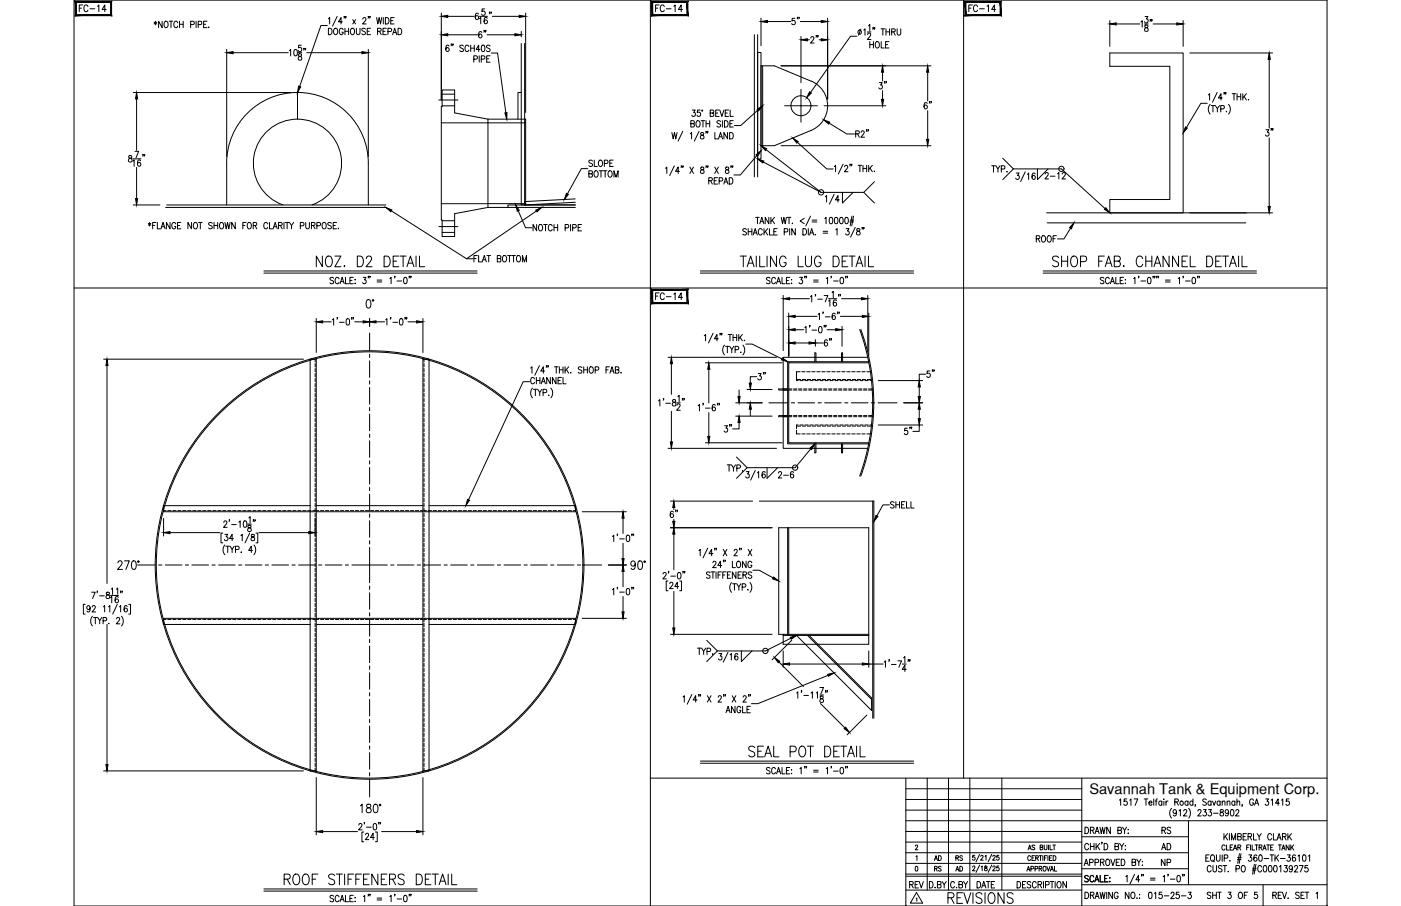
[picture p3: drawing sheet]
<svg xmlns="http://www.w3.org/2000/svg" width="432mm" height="279mm" viewBox="0 0 432 279" stroke-linecap="round" stroke-linejoin="round" font-family="sans-serif">
<defs><g id="words">
<g font-size="7.1">
<text x="96.7" y="83.6">NOZ. D2 DETAIL</text>
<text x="323.5" y="83.6">SHOP FAB. CHANNEL DETAIL</text>
</g>
<g font-size="6.6">
<text x="230" y="234.6">SEAL POT DETAIL</text>
<text x="86.8" y="274.1">ROOF STIFFENERS DETAIL</text>
<text x="291.4" y="279.8">REVISIONS</text>
</g>
<text font-size="5.7" x="243.1" y="8.8">5&quot;</text>
<g font-size="5.3">
<text x="23.6" y="4.9">FC-14</text>
<text x="201.1" y="4.9">FC-14</text>
<text x="297.7" y="4.9">FC-14</text>
<text x="151" y="13.1" transform="rotate(-90 151 13.1)">6&quot;</text>
<text x="253.3" y="14.5" transform="rotate(-90 253.3 14.5)">2&quot;</text>
<text x="269.9" y="28.6">3&quot;</text>
<text x="288.2" y="34.9" transform="rotate(-90 288.2 34.9)">6&quot;</text>
<text x="389.1" y="43">3&quot;</text>
<text x="321" y="56.4">2-12</text>
<text x="257.5" y="107.9" transform="rotate(-90 257.5 107.9)">6&quot;</text>
<text x="237.1" y="118.5" transform="rotate(-90 237.1 118.5)">3&quot;</text>
<text x="284.7" y="117.5">5&quot;</text>
<text x="222.2" y="134.4">3&quot;</text>
<text x="278" y="135.1">5&quot;</text>
<text x="209.9" y="160.9" transform="rotate(-90 209.9 160.9)">6&quot;</text>
<text x="273.4" y="158">SHELL</text>
<text x="279.4" y="275.2">REV</text>
</g>
<g font-size="4.9">
<text x="318.6" y="75.8">ROOF</text>
<text x="201.1" y="93.5">FC-14</text>
<text x="238.8" y="148.5">2-6</text>
<text x="357" y="263.2">AD</text>
<text x="357.4" y="258.2">RS</text>
<text x="357" y="268.1">NP</text>
</g>
<text font-size="4.5" x="335.7" y="244.9">Savannah Tank &amp; Equipment Corp.</text>
<g font-size="4.4">
<text x="287.2" y="269.9">RS</text>
<text x="287.2" y="266.7">AD</text>
<text x="293.9" y="269.9">AD</text>
<text x="293.9" y="266.7">RS</text>
</g>
</g></defs>
<!-- layer: 0 -->
<g fill="none" stroke="#000" stroke-width=".31">
<path d="M22.8 0h386.2v279.4h-386.2zM200.4 0v279.4M297 0v240M22.8 88.8h386.2M200.4 240h208.6M279.2 240v39.4M285.8 240v34.5M292.3 240v34.5M298.9 240v34.5M308.8 240v34.5M333.4 240v39.4M279.2 253.1h129.8"/>
<path d="M279.2 259.7h54.2M279.2 256.4h54.2M279.2 249.8h54.2M279.2 246.5h54.2M279.2 243.2h54.2M333.4 258h32.9M366.3 253.1v19.7M279.2 266.3h54.2M279.2 274.5h54.2M279.2 269.6h54.2M279.2 270.2h54.2M279.2 263h87.1"/>
<path d="M333.4 272.8h75.6M333.4 267.9h32.9M389.3 272.8v6.6"/>
</g>
<!-- layer: SHOP TAG -->
<path d="M279.2 279.4h.1M409 279.4h.1" fill="none" stroke="#000" stroke-width=".31"/>
<!-- layer: TEXT -->
<g fill="none" stroke="#000" stroke-width=".31">
<path d="M334.4 255.1a1.01 1.01 0 0 1 1.1 1 1.01 1.01 0 0 1-1.1 1zM336.1 256.1l.9-.2 .1-.6-1-.2v2M336.6 256.1l.6 1M337.5 257.1l.6-2 .7 2M337.7 256.4h.8M339 255.1l.4 2 .4-2 .4 2 .4-2M339.7 259.8h-.2h.2l-.2 .5M342.2 255.1v2l-1.1-2v2M344.5 256.1l1-.2 .1-.6-1.1-.2v2l1.1-.2 .1-.5-.5-.3M345 246.8l.4-.4v1.9M346 255.1l.6 1v1M347.2 255.1l-.6 1"/>
<path d="M347.3 246.4h-.8l-.1 .8a.61 .61 0 0 1 .9 .1 .61 .61 0 0 1-.1 .8 .61 .61 0 0 1-.8-.1M347.6 257h.2zM347.7 255.8v.1zM348.2 246.8l.4-.4v1.9M349.5 246.4h1.2l-.8 1.9M352.7 246.4h1.1M353.2 246.4v1.9M354.1 247.6h.9l-.1-.5a.58 .58 0 0 0-.8 .7 .58 .58 0 0 0 .9 .3M355.6 246.4v1.9M356.1 247h.5M356.7 246.4l-.3 .1-.1 .3v1.5M358.1 247.3l-.2-.2a.58 .58 0 0 0-.8 .6 .58 .58 0 0 0 1 .4"/>
<path d="M358.1 247v1.3M358.7 246.4v.2zM358.7 247.1v1.2M359.4 247v1.3M360 247l-.4 .1-.2 .5M361.1 249.3a2.24 2.24 0 0 0 0 3M362.1 247.3l.9-.1 .1-.6-1-.2v1.9M362.6 250.3l-.1 .3a.54 .54 0 0 1-.8 .1 .54 .54 0 0 1 0-.8 .54 .54 0 0 1 .8 .1l.1 .3a.9 .9 0 0 1-.6 1.3l-.4-.2M362.6 247.3l.6 1M363.4 250l.4-.3v1.9M364.8 250.1l.2-.3 .5-.1 .3 .5-1.1 1.4h1.2M366.1 247.3l-.1-.2a.58 .58 0 0 0-.8 .6 .58 .58 0 0 0 .9 .4"/>
<path d="M366.1 247v1.3M366.4 249.3a2.31 2.31 0 0 1 0 3M367.7 247.3a.56 .56 0 0 0-.8 0 .56 .56 0 0 0 0 .8 .56 .56 0 0 0 .8 0M367.7 246.4v1.9M368.5 248.3h-.2h.2l-.2 .4M369.2 250.1l.3-.4h.4l.3 .3-1.1 1.6h1.1M370.9 249.7h.9l-.5 .7a.6 .6 0 0 1 .5 .9 .6 .6 0 0 1-1.1 0M371.8 246.7l-.4-.3-.7 .3 .2 .4 .9 .7v.3l-.4 .2-.7-.2M372.5 249.7h.9l-.5 .7a.6 .6 0 0 1 .5 1 .6 .6 0 0 1-1.1-.1M373.3 247.3a.56 .56 0 0 0-.8 0 .56 .56 0 0 0 0 .8 .56 .56 0 0 0 .8 0M373.3 247v1.3M373.7 247l.5 1.3 .5-1.3"/>
<path d="M374 250.8h1.5M376 247.3a.56 .56 0 0 0-.7 0 .56 .56 0 0 0 0 .8 .56 .56 0 0 0 .7 0M376 247v1.3M376.2 249.8v.5a.72 .72 0 0 1 .8 .4 .72 .72 0 0 1-.3 .9 .63 .63 0 0 1-.7-.6 .63 .63 0 0 1 .8-.6l.2-.3v-.3zM376.7 247.4l.4-.4 .4 .1v1.2M376.7 247v1.3M377.2 257.1v1.9M377.6 257.9l.8 1.1M378.2 247.4l.4-.4 .4 .1 .1 1.2M378.2 247v1.3M378.4 257.1l-1.2 1.3M378.6 250.3v.3a.54 .54 0 0 1-.8 .1 .54 .54 0 0 1 0-.8 .54 .54 0 0 1 .8 .1v.3a.9 .9 0 0 1-.6 1.3l-.3-.2"/>
<path d="M378.9 257.1v1.9M379.4 249.8l.3-.1a1.06 1.06 0 0 1 .6 .9 1.06 1.06 0 0 1-.6 1l-.3-.1-.2-.7zM379.5 259v-1.9l.7 1.9 .6-1.9v1.9M380.6 247.3a.56 .56 0 0 0-.8 0 .56 .56 0 0 0 0 .8 .56 .56 0 0 0 .8 0M380.6 247v1.3M380.9 250.1l.1-.3 .5-.1 .3 .5-1 1.4h1.1M381.2 247.4l.4-.4 .4 .1 .1 1.2M381.2 246.4v1.9M381.5 258l.9-.1 .1-.7-1-.1v1.9l1-.2 .1-.4-.4-.4M382.9 248.3l-.1 .4M383.1 258h.7M384.2 257.1h-1.1v1.9h1.1"/>
<path d="M384.7 258l.9-.1 .1-.7-1-.1v1.9M385.2 258l.6 1M386.3 257.1v1.9h1M386.3 246.8a.61 .61 0 0 0-.7-.4 .61 .61 0 0 0-.5 .7v.5a.61 .61 0 0 0 .6 .8 .61 .61 0 0 0 .6-.8h-.4M386.7 248.3l.6-1.9 .6 1.9M386.9 247.7h.8M387.5 257.1l.6 .9v1M388.7 257.1l-.6 .9M390.1 246.4h.9l-.5 .7a.6 .6 0 0 1 .5 .9 .6 .6 0 0 1-1.1 0M391.8 246.8l.4-.4v1.9M391.9 257.5a.62 .62 0 0 0-.7-.4 .62 .62 0 0 0-.5 .7v.5a.62 .62 0 0 0 .5 .7 .62 .62 0 0 0 .7-.4M392.5 257.1v1.9h.9"/>
<path d="M393.6 259l.6-1.9 .7 1.9M393.8 258.4h.8M394.3 247.7h-1.2l.8-1.3v1.9M395 246.8l.4-.4v1.9M395.3 258l.9-.1v-.7l-.9-.1v1.9M395.8 258l.6 1M396.9 257.1v1.9M397.3 246.4h-.8l-.1 .8a.61 .61 0 0 1 .9 .1 .61 .61 0 0 1-.1 .8 .61 .61 0 0 1-.9-.1M397.3 257.9l.8 1.1M398.1 257.1l-1.2 1.3M282.1 260.9l.3-.3 .4 .3-.7 1.2h.8M282.2 267.2h.2a.82 .82 0 0 1 .5 .7 .82 .82 0 0 1-.5 .7l-.3-.2z"/>
<path d="M282.3 264.2l.3-.3v1.5M282.4 277.1l.2-.2v1M282.5 275.2l1.9 3.3h-3.8zM288.2 273.6v.2zM288.9 272.8l1-.1v-.8l-1-.1v2l1.1-.2v-.4l-.4-.4M290.4 271.8l.6 1v1M291.7 271.8l-.7 1M294.2 272.3a.62 .62 0 0 0-.7-.5 .62 .62 0 0 0-.5 .8v.5a.62 .62 0 0 0 .5 .7 .62 .62 0 0 0 .7-.5M295.6 272.8l.9-.1 .1-.7-1-.2v2l1-.2 .1-.4-.4-.4M297 271.8l.6 1v1M298.3 271.8l-.7 1M299.8 267.4l.2-.3 .5 .2-.8 1.2h.8"/>
<path d="M300.4 263.8h-.6v.6a.46 .46 0 0 1 .6 0 .46 .46 0 0 1 0 .7 .46 .46 0 0 1-.7-.1M301.1 271.8a1 1 0 0 1 1.2 1 1 1 0 0 1-1.2 1zM301.9 266.8l-1.1 2.2M301.9 263.5l-1.1 2.2M302.3 264.1l.5-.3 .2 .4-.8 1.1h.9M302.4 267.3l.3-.2v1.4M302.6 273.8l.6-2 .6 2M303.6 267.1v.4a.6 .6 0 0 1 .6 .3 .6 .6 0 0 1-.1 .7 .48 .48 0 0 1-.7-.3 .48 .48 0 0 1 .6-.6l.1-.5zM303.6 264.1l.3-.3v1.5M304 271.8h1.1M304.6 271.8v2M305.6 266.8l-1 2.2"/>
<path d="M305.6 263.5l-1 2.2M306 267.4l.2-.3 .5 .2-.8 1.2h.9M306 264.1l.1-.3h.4l.2 .4-.8 1.1h.9M306.6 271.8h-1.1v2M307.8 267.1h-.5l-.1 .6a.46 .46 0 0 1 .7 0 .46 .46 0 0 1-.1 .7 .46 .46 0 0 1-.7-.1M307.8 263.8h-.5l-.1 .6a.46 .46 0 0 1 .7 0 .46 .46 0 0 1-.1 .7 .46 .46 0 0 1-.7-.1M313.5 271.8a1 1 0 0 1 1.1 1 1 1 0 0 1-1.1 1zM316.2 271.8h-1v2h1M316.5 268.6l.5-1.4 .4 1.4M316.7 268.2h.6M316.9 262.1l.5-1.5 .4 1.5M317.1 261.6h.5"/>
<path d="M317.6 264.2a.46 .46 0 0 0-.5-.3 .46 .46 0 0 0-.3 .5v.4a.46 .46 0 0 0 .3 .6 .46 .46 0 0 0 .5-.4M317.7 272.1l-.4-.3-.7 .3 .1 .5 .9 .5a.48 .48 0 0 1-.3 .7l-.7-.3M317.7 267.9h.8v-.7h-.8v1.4M318.1 264.6h.5M318.9 263.9h-.8v1.5h.8M318.9 260.8l-.3-.2-.5 .2 .1 .4 .7 .4-.3 .5-.5-.2M319 267.9h.7v-.7h-.7v1.4M319.2 264.6l.7-.1v-.6h-.7v1.5M319.4 272.3a.62 .62 0 0 0-.8-.5 .62 .62 0 0 0-.4 .8v.5a.62 .62 0 0 0 .4 .7 .62 .62 0 0 0 .8-.5M319.6 264.6l.4 .8M319.9 272.8l1-.1 .1-.7-1.1-.2v2M320.3 267.9l.7-.1v-.6h-.7v1.4"/>
<path d="M320.3 263.9h.8M320.5 272.8l.6 1M320.6 261.3l.7-.1 .1-.5-.8-.1v1.5l.8-.2v-.5l-.3-.1M320.7 267.9l.4 .7M320.7 263.9v1.5M321.4 263.9v1.5M321.6 271.8v2M321.7 267.2a.68 .68 0 0 1 .7 .7 .68 .68 0 0 1-.7 .7l-.2-.5zM321.8 260.6v1l.4 .5 .4-.2 .1-1.3M321.9 264.6h.5M322.2 272.9l1-.1v-.9l-1-.1v2M322.6 267.2l.5 1.4 .5-1.4"/>
<path d="M322.7 263.9h-.8v1.5M323 263.9v1.5M323.2 260.6v1.5M323.5 264.6h.4M323.6 260.6v1.5h.8M323.7 271.8h1.1M323.7 268.6l.5-1.4 .5 1.4M323.9 268.2h.6M324.2 263.9h-.7v1.5h.7M324.3 271.8v2M324.5 260.6h.8M324.6 263.9a.75 .75 0 0 1 .9 .7 .75 .75 0 0 1-.9 .8z"/>
<path d="M324.9 260.6v1.5M325 267.2v1.4h.7M325.2 271.8v2M326.1 271.9l.1-.1a1.01 1.01 0 0 1 .9 1 1.01 1.01 0 0 1-.9 1 1.27 1.27 0 0 1-.1-1.9zM328.7 271.8v2l-1.1-2v2M334.2 266.9l.6-1.9 .6 1.9M334.4 275.1a1 1 0 0 1 1.1 1 1 1 0 0 1-1.1 1zM334.4 266.3h.8M335.4 270.3l-.4-.3-.7 .3 .2 .4 .9 .7v.3l-.4 .3-.7-.3M335.5 260.6a.62 .62 0 0 0-.7-.5 .62 .62 0 0 0-.5 .8v.4a.62 .62 0 0 0 .5 .8 .62 .62 0 0 0 .7-.5M335.8 266l1-.1 .1-.7-1.1-.2v1.9M336.1 276.1l.9-.1 .1-.7-1-.2v2"/>
<path d="M336.1 260.1v2M336.1 261h1.1M336.6 276.1l.6 1M337.1 270.5a.61 .61 0 0 0-.7-.5 .61 .61 0 0 0-.5 .7v.5a.61 .61 0 0 0 .5 .8 .61 .61 0 0 0 .7-.5M337.2 260.1v2M337.4 272l.7-2 .6 2M337.5 266l1-.1v-.7l-1-.2v1.9M337.5 277.1l.6-2 .7 2M337.7 271.3h.8M337.7 276.5h.8M337.8 260.1v2M338.2 260.9l.7 1.2"/>
<path d="M338.9 260.1l-1.1 1.3M339 275.1l.4 2 .4-2 .4 2 .4-2M339.1 270v2h1M339.2 265.9l.9-.1v-.7l-.9-.1v1.9M339.7 265.9l.6 1M340.3 260.1a1 1 0 0 1 1.1 1 1 1 0 0 1-1.1 1zM340.5 270.9h.6M341.1 265.1l.1-.1a1 1 0 0 1 .9 .9 1 1 0 0 1-.9 1 1.26 1.26 0 0 1-.1-1.8zM341.1 275.1v2M341.5 270h-1v2h1M342 271.9h.1zM342.1 270.6v.2z"/>
<path d="M342.4 265l.6 1.9 .6-1.9M342.9 275.1v2l-1.2-2v2M343.6 261l1-.1v-.7l-1-.1v2l1.1-.2 .1-.5-.4-.4M344 265.9h.7M344.6 275.6a.62 .62 0 0 0-.7-.5 .62 .62 0 0 0-.5 .8v.5a.62 .62 0 0 0 .6 .7 .62 .62 0 0 0 .6-.7h-.4M345.1 265h-1.1v1.9h1.1M345.1 260.1l.6 .9v1.1M345.6 265a1 1 0 0 1 1.1 .9 1 1 0 0 1-1.1 1zM346.4 260.1l-.7 .9M346.8 260.8v.1zM346.8 261.9v.2zM347 270.4l.4-.4v2"/>
<path d="M348 275.1v2l-1.2-2v2M348.8 275.2l.2-.1a1 1 0 0 1 .8 1 1 1 0 0 1-.8 1 1.29 1.29 0 0 1-.2-1.9zM348.9 265.9l1-.1v-.7l-1-.1v1.9l1-.1 .1-.5-.4-.4M349.7 269.6l-1.4 3M350.4 265l.6 .9v1M350.4 277h.1zM351.2 275.8h.1M351.2 276.9h.1M351.3 271.3h-1.2l.8-1.3v2M351.6 265l-.6 .9M351.9 269.7h-.1h.1l-.1 .5M352 266.8h.2z"/>
<path d="M352.1 265.6v.2zM352.4 269.7l-.1 .5M354.2 275.2l.4-.1a1.15 1.15 0 0 1-.2 2l-.4-.4v-.4zM354.6 270.8h1.4M354.6 271.4h1.4M355.8 275.5l.4-.4v2M358.1 275.1h-.8l-.1 .9a.61 .61 0 0 1 .9 0 .61 .61 0 0 1-.1 .9 .61 .61 0 0 1-.9-.2M358.5 270.4l.4-.4v2M358.8 276.3h1.5M360.1 269.7l-.2 .5M360.7 271.1h1.4M360.9 275.6l.3-.5h.3l.4 .4-.3 .7-.8 .9h1.2"/>
<path d="M362.9 270.1l.3-.1a1.09 1.09 0 0 1 .6 1 1.09 1.09 0 0 1-.6 1 1.43 1.43 0 0 1-.3-1.9zM363.4 275.1h-.8l-.1 .9a.61 .61 0 0 1 .9 0 .61 .61 0 0 1-.1 .9 .61 .61 0 0 1-.9-.2M364.1 276.3h1.4M364.5 269.7l-.1 .5M365 269.7h-.2h.2l-.2 .5M366.2 275.1h.9l-.5 .8a.6 .6 0 0 1 .5 .9 .6 .6 0 0 1-1-.1M371.6 264.6h.7M372.7 263.6h-1.1v2h1.1M373.2 275.4l-.4-.3-.7 .3 .1 .5 .9 .5a.48 .48 0 0 1-.3 .7l-.7-.3M373.2 263.9l.3-.3a1 1 0 0 1 .9 1 1 1 0 0 1-.9 1l-.4-.7zM373.3 267.4a.61 .61 0 0 0-.8-.5 .61 .61 0 0 0-.4 .8v.4a.61 .61 0 0 0 .4 .8 .61 .61 0 0 0 .8-.5M373.8 276.1h1.1"/>
<path d="M373.8 275.1v2M373.8 265.2l.5 .6M373.8 266.9l.1 1.7 .4 .3 .6-.3v-1.7M374.9 275.1v2M374.9 263.6l.1 1.7 .4 .3 .6-.3v-1.7M375.3 275.1h1.1M375.8 275.1v2M376.6 267.2l-.4-.3-.5 .1v.7l.8 .4 .1 .5-.4 .3-.7-.3M376.7 263.6v2M377 266.9h1.1M377.3 264.7l1-.1 .1-.8-1.1-.2v2M377.5 266.9v2"/>
<path d="M377.6 260.9a.5 .5 0 0 0-.6-.3 .5 .5 0 0 0-.4 .6v.3a.5 .5 0 0 0 .4 .6 .5 .5 0 0 0 .6-.3M378 260.6v1.5h.8M378.5 268.8h.1zM378.5 275.1h.9l-.5 .8a.6 .6 0 0 1 .5 .9 .6 .6 0 0 1-1-.1M379.1 265.4v.2zM379.1 261.3h.5M380 260.6h-.9v1.5h.9M380.2 262.1l.5-1.5 .5 1.5M380.4 261.6h.6M380.9 267.9h1v-.9l-1-.1v2M381.4 265h1.1M381.5 264.5h1.1"/>
<path d="M381.5 261.3l.8-.1v-.6h-.8v1.5M382 275.2l.1-.1a1 1 0 0 1 .9 1 1 1 0 0 1-.9 1 1.27 1.27 0 0 1-.1-1.9zM382 261.3l.4 .8M382 263.2l-.5 3.1M382.5 263.2l-.6 3.1M382.9 267l.1-.1a1.01 1.01 0 0 1 .8 1 1.01 1.01 0 0 1-.8 1 1.29 1.29 0 0 1-.1-1.9zM383.5 276.1h.6M384.2 261.3h.6M384.5 275.1h-1v2M384.9 263.6h.9l-.5 .8a.6 .6 0 0 1 .5 .9 .6 .6 0 0 1-1.1-.1M385.1 260.6h-.9v1.5M385.4 260.6v1.5"/>
<path d="M385.9 260.6v1.5h.8M386 268.3h1.1M386.1 267.8h1.1M386.6 266.6l-.5 3M386.8 260.6h.9M387.1 266.6l-.6 3M387.3 260.6v1.5M387.4 263.9l-.3-.3a1.11 1.11 0 0 0-.1 2 .55 .55 0 0 0 .5-.5 .55 .55 0 0 0-.5-.6 .55 .55 0 0 0-.6 .4M387.5 275.1h-.8l-.1 .9a.61 .61 0 0 1 .9 0 .61 .61 0 0 1-.1 .9 .61 .61 0 0 1-.9-.2M388.1 261.3l.7-.1v-.6h-.7v1.5M388.2 263.7l.2-.1a1.07 1.07 0 0 1 .7 1 1.07 1.07 0 0 1-.7 1 1.35 1.35 0 0 1-.2-1.9zM388.5 261.3l.5 .8"/>
<path d="M388.9 267.4a.62 .62 0 0 0-.8-.5 .62 .62 0 0 0-.5 .8v.4a.62 .62 0 0 0 .5 .8 .62 .62 0 0 0 .8-.5M389.2 262.1l.5-1.5 .6 1.5M389.4 261.6h.7M389.6 267l.2-.1a1.09 1.09 0 0 1 .7 1 1.09 1.09 0 0 1-.7 1l-.4-.4-.1-.4zM389.6 264.8h1.4M390.4 260.6h.9M390.8 260.6v1.5M391.2 267l.2-.1a1.08 1.08 0 0 1 .7 1 1.08 1.08 0 0 1-.7 1l-.5-.8zM391.4 263.6h1.2M391.6 261.3h.5M392 263.6v2M392.3 276.1l1-.1v-.8l-1-.1v2"/>
<path d="M392.5 260.6h-.9v1.5h.9M392.7 267l.3-.1a1.09 1.09 0 0 1 .6 1 1.09 1.09 0 0 1-.6 1l-.3-.1-.2-.7zM392.9 276.1l.5 1M393 263.6v2M393.4 264.5l.7 1.1M394 276.1h.6M394 260.6h.9M394.1 263.6l-1.1 1.3M394.4 267.3l.4-.4v2M394.5 260.6v1.5M394.6 264.8h1.5M395 275.1h-1v2h1"/>
<path d="M395.1 262.1l.5-1.5 .5 1.5M395.2 275.1l.7 2 .6-2M395.2 261.6h.7M395.9 266.9h.8l-.4 .8a.6 .6 0 0 1 .5 .9 .6 .6 0 0 1-1.1-.1M396.8 263.6h.9l-.5 .8a.6 .6 0 0 1 .5 .9 .6 .6 0 0 1-1.1-.1M396.9 277h.2zM397.3 260.6v1.5l-.9-1.5v1.5M397.8 260.6v1.5M398.2 261.2l.5 .9M398.3 267.6l-.2 .5a.55 .55 0 0 1-.7-.2 .55 .55 0 0 1 .1-.8 .55 .55 0 0 1 .8 .1v.4a.93 .93 0 0 1-.6 1.3l-.3-.3M398.7 260.6l-.9 1M399 267.4l.3-.5h.3l.3 .4-.2 .6-.8 1h1.1"/>
<path d="M399.3 263.9l-.4-.3a1.11 1.11 0 0 0 0 2 .55 .55 0 0 0 .5-.5 .55 .55 0 0 0-.5-.6 .55 .55 0 0 0-.6 .4M400.1 264l.4-.4v2M400.4 275.4l-.4-.3-.7 .3 .1 .4 1 .7v.3l-.4 .3-.7-.3M400.5 266.9h1.1l-.8 2M401 276.1h.6M401.7 263.7l.2-.1a1.07 1.07 0 0 1 .6 1 1.07 1.07 0 0 1-.6 1 1.41 1.41 0 0 1-.2-1.9zM402 275.1h-1v2h1M402.3 275.1h1.1M402.8 275.1v2M403.1 266.9h-.8l-.1 .9a.62 .62 0 0 1 .9 0 .62 .62 0 0 1-.1 .9 .62 .62 0 0 1-.9-.2M403.2 264l.4-.4v2M405.6 275.5l.4-.4v2"/>
<circle cx="364.2" cy="247.6" r=".62"/>
</g>
<g fill="#000" stroke="#000" stroke-width=".31">
<path d="M23.2 .4l.3 4.1v-3.7zM23.2 .4l.3 4.1-.3 .3zM23.5 4.5l-.3 .3 10.9-.3zM23.2 4.8l10.9-.3 .3 .3zM34.1 .8v3.7l.3 .3zM34.1 .8l.3-.4v4.4zM23.5 .8h10.6l.3-.4zM23.2 .4h11.2l-10.9 .4z"/>
<path d="M200.9 .4l.3 4.1v-3.7zM200.9 .4l.3 4.1-.3 .3zM201.2 4.5l-.3 .3 10.8-.3zM200.9 4.8l10.8-.3 .3 .3zM211.7 .8v3.7l.3 .3zM211.7 .8l.3-.4v4.4zM201.2 .8h10.5l.3-.4zM200.9 .4h11.1l-10.8 .4z"/>
<path d="M297.4 .4l.3 4.1v-3.7zM297.4 .4l.3 4.1-.3 .3zM297.7 4.5l-.3 .3 10.9-.3zM297.4 4.8l10.9-.3 .3 .3zM308.3 .8v3.7l.3 .3zM308.3 .8l.3-.4v4.4zM297.7 .8h10.6l.3-.4zM297.4 .4h11.2l-10.9 .4z"/>
<path d="M200.9 89.2l.3 4.1v-3.7zM200.9 89.2l.3 4.1-.3 .3zM201.2 93.3l-.3 .3 10.8-.3zM200.9 93.6l10.8-.3 .3 .3zM211.7 89.6v3.7l.3 .3zM212 89.2v4.4l-.3-4zM201.2 89.6h10.5l.3-.4zM200.9 89.2h11.1l-10.8 .4z"/>
</g>
<!-- layer: DIM -->
<g fill="none" stroke="#000" stroke-width=".31">
<path d="M47.5 6.8l.8 .6M47.9 6.5v1.2M48.3 6.8l-.8 .6M50 6.5v2l-1.1-2v2M50.9 6.6l.1-.1a1.01 1.01 0 0 1 .8 1 1.01 1.01 0 0 1-.8 1 1.29 1.29 0 0 1-.1-1.9zM52.1 6.5h1.2M52.7 6.5v2M54.8 7a.62 .62 0 0 0-.8-.5 .62 .62 0 0 0-.4 .8v.5a.62 .62 0 0 0 .4 .7 .62 .62 0 0 0 .8-.5M55.3 6.5v2M55.3 7.5h1.2M56.5 6.5v2M58.8 7.6l.9-.1 .1-.8-1-.2v2"/>
<path d="M60.4 6.5v2M61.1 7.6l.9-.1 .1-.8-1-.2v2M62.8 7.5h.6M63.8 6.5h-1v2h1M64.3 8.3v.2zM69.9 15.2v33.1M71.8 16.3h17.1M89.2 15.6l.4-.3v1.9M90.8 15.4l.2-.1a1.07 1.07 0 0 1 .7 .9 1.07 1.07 0 0 1-.7 1 1.41 1.41 0 0 1-.2-1.8zM91.9 16.3h1.1M92.1 16.7v.5a.72 .72 0 0 1 .8 .4 .72 .72 0 0 1-.3 .9 .63 .63 0 0 1-.7-.6 .63 .63 0 0 1 .8-.6l.2-.3v-.3zM92.9 13.9h-.8l-.1 .9a.61 .61 0 0 1 .9 0 .61 .61 0 0 1-.1 .9 .61 .61 0 0 1-.9-.2"/>
<path d="M93.7 15l-.1 .5M94.2 15h-.2h.2l-.2 .5M94.6 16.3h16.9M100.9 7.9h-2l-6.5 18.8M101.2 5.8l.4-.4v2M101.2 8.7a.99 .99 0 0 1 1.1 1 .99 .99 0 0 1-1.1 1zM103.1 8.8l.2-.1a1 1 0 0 1 .8 1 1 1 0 0 1-.8 1 1.27 1.27 0 0 1-.2-1.9zM103.9 5.1l-1.4 3M105.5 6.7h-1.2l.8-1.3v2M105.8 9.2a.62 .62 0 0 0-.8-.5 .62 .62 0 0 0-.4 .8v.4a.62 .62 0 0 0 .6 .8 .62 .62 0 0 0 .6-.8h-.4M106.2 5.1l-.2 .5M106.3 8.7v2"/>
<path d="M106.3 9.7h1.1M106.6 5.1h-.1h.1l-.1 .5M107.4 8.7v2M108.3 8.8l.2-.1a1 1 0 0 1 .8 1 1 1 0 0 1-.8 1 1.27 1.27 0 0 1-.2-1.9zM108.7 6.1l.9 1.3M109.6 6.1l-.9 1.3M109.8 8.7v1.4l.5 .6 .6-.3 .1-1.7M111.8 5.9l.3-.5h.4l.3 .4-.3 .7-.8 .9h1.2M112.6 9l-.4-.3-.7 .3 .2 .5 .9 .6v.3l-.4 .3-.7-.3M113.2 9.7h.6M113.5 15.2v33.1M113.6 5.1l-.2 .5"/>
<path d="M114.1 5.1h-.2h.2l-.2 .5M114.2 8.7h-1v2h1M116.1 5.4l.4 2 .4-2 .4 2 .3-2M116.4 9.7l.9-.1 .1-.7-1-.2v2M116.9 9.7l.6 1M118 9.7h.7M118.1 5.4v2M118.8 5.4a1 1 0 0 1 1.1 1 1 1 0 0 1-1.1 1zM119.1 8.7h-1.1v2h1.1M119.6 9.7h.9l.1-.8-1-.2v2M120.4 6.4h.7M121 10.7l.6-2 .7 2"/>
<path d="M121.2 10h.8M121.5 5.4h-1.1v2h1.1M122.7 8.7a1 1 0 0 1 1.1 1 1 1 0 0 1-1.1 1zM136 4v26.8M138 10.7h9.2M138 5h8.2M138.4 14.2l-.4-.3a1.09 1.09 0 0 0-.6 1 1.09 1.09 0 0 0 .6 1 .57 .57 0 0 0 .4-.8 .57 .57 0 0 0-.9-.1l-.1 .2M139.1 13.6l-.1 .5M139.6 13.6l-.1 .5M142.8 14.2l-.4-.3-.7 .3 .1 .4 1 .7v.3l-.4 .3-.7-.3M144.5 14.4a.61 .61 0 0 0-.7-.5 .61 .61 0 0 0-.5 .8v.4a.61 .61 0 0 0 .5 .8 .61 .61 0 0 0 .7-.5M145.1 13.9v2"/>
<path d="M146 18.2l1-.1 .1-.7-1.1-.2v2M146.2 13.9v2M147.4 4.3l-.3-.2a1.09 1.09 0 0 0-.6 .9 1.09 1.09 0 0 0 .5 1 .57 .57 0 0 0 .5-.8 .57 .57 0 0 0-.9-.1l-.1 .3M147.7 17.2v2M147.8 5.8l.4-.4v1.9M147.8 5h2.4M147.9 15.2h-1.2l.8-1.3v2M148.3 18.2l1-.1 .1-.7-1.1-.2v2M148.6 14h.6l.2 .3v1.2l-.4 .4-.4-.1-.2-.3-.1-.7zM149.4 2.8h-.8l-.1 .8a.61 .61 0 0 1 .9 0 .61 .61 0 0 1-.1 .9 .61 .61 0 0 1-.9-.2M150 18.1h.7M150.1 10.7h8.6"/>
<path d="M150.2 5.7l-.5-.3a1.14 1.14 0 0 0 .1 1.9 .55 .55 0 0 0 .5-.5 .55 .55 0 0 0-.5-.6 .55 .55 0 0 0-.6 .5M151 3.8h-.2h.2l-.2 .5M151 14.2l-.3-.3-.8 .3 .1 .4 1 .7v.3l-.3 .3-.8-.3M151 17.2h-1v2h1M151.4 16.4h2l2.5 18.4M151.4 3.8l-.1 .5M151.8 5h8.2M160.7 9.7v1.7M162 4v30.7M234.5 5.6v8.5M236.5 6.6h7.2M246.7 6.6h6.4"/>
<path d="M246.9 11.3v14.2M255.1 5.6v25M264.1 11.2h-2l-12.3 17.3M265.3 9l-.7 1.9M266.2 9.2l.4-.3v2M267.3 9.9h1.1M267.4 10.7l.3-.5 .5 .1 .2 .3-.3 .6-.8 1h1.1M267.7 7.9l.4-.3v1.9M268.1 12.8v2M268.1 13.8h1.1M269.2 8.6h-.2h.2l-.2 .5M269.2 12.8v2"/>
<path d="M269.6 8.6l-.1 .5M270.1 12.9l.1-.1a1 1 0 0 1 .8 1 1 1 0 0 1-.8 1 1.26 1.26 0 0 1-.1-1.9zM271.5 8.9h1.2M271.6 12.8v2h.9M272.1 8.9v2M272.9 13.8h.7M273.1 8.9v2M273.1 9.8h1.1M274 12.8h-1.1v2h1.1M274.2 8.9v2M274.8 9.8l1-.1 .1-.6-1.1-.2v2M275.4 9.8l.5 1.1"/>
<path d="M276.5 8.9v1.4l.5 .6 .5-.3 .1-1.7M342.1 6.4v7.9M344 7.4h7.3M351.6 6.8l.4-.4v2M352.8 7.4h1.1M352.9 5.1h.9l-.5 .7a.59 .59 0 0 1 .5 1 .59 .59 0 0 1-1-.1M352.9 7.8v.6a.72 .72 0 0 1 .9 .4 .72 .72 0 0 1-.3 .9 .63 .63 0 0 1-.8-.7 .63 .63 0 0 1 .8-.5l.3-.3-.1-.4zM354.6 6.1l-.2 .5M355.1 6.1h-.2h.2l-.2 .5M355.4 7.4h7.3M364.7 6.4v7.9M366.7 16.3h25.5"/>
<path d="M391.2 18.3v21.2M41.1 28.5h48.5M42.1 30.5v15.9M212.9 38.1h1l.1-.7-1.1-.2v2l1.1-.2v-.7l-.4-.2M213.4 33.9h.9l-.5 .8a.6 .6 0 0 1 .5 .9 .6 .6 0 0 1-1.1-.1M214.8 37.3l.2-.1a1 1 0 0 1 .8 1 1 1 0 0 1-.8 1 1.24 1.24 0 0 1-.2-1.9zM215.8 33.9h-.8l-.1 .9a.61 .61 0 0 1 .9 0 .61 .61 0 0 1-.1 .9 .61 .61 0 0 1-.9-.2M216.1 37.2h1.1M216.7 37.2v2M217.6 37.2v2M217.6 38.1h1.1M218.7 37.2v2"/>
<path d="M218.9 34.9l1-.1v-.8l-1-.1v2l1-.1 .1-.6-.4-.3M220.6 34.9h.6M221.6 33.9h-1v2h1M221.8 33.9l.7 2 .6-2M222.1 37.5l-.4-.3-.7 .3 .1 .5 .8 .3v.8l-.5 .1-.4-.3M222.7 37.2v2M223.3 37.2a1 1 0 0 1 1.1 1 1 1 0 0 1-1.1 1zM223.5 34.9h.7M224.6 33.9h-1.1v2h1.1M225 38.1h.6M225 33.9v2h1M226 37.2h-1v2h1"/>
<path d="M233.6 33.9l-5.3 4.8h-2M240.7 20.3h46.2M254 32.6h19M255.5 38l5.5 3.3h2.4M272 22.3v2.7M272 28v2.6M285.9 22.3v8.8M285.9 34.1v8.9M372.1 31.9h-2l-4.4 7.4M372.4 29.3l.4-.4v2M373 32.2a2.24 2.24 0 0 0 0 3M373.3 32.6h1.1"/>
<path d="M373.8 32.6v1.9M374.6 32.6l.6 .9v1M375.1 28.5l-1.4 3M375.9 32.6l-.7 .9M376.2 33.6l1-.1v-.9h-1v1.9M376.7 30.2h-1.2l.8-1.3v2M377.4 28.6l-.2 .5M377.8 28.6h-.1h.1l-.1 .5M378 34.3v.2zM378.7 32.2a2.3 2.3 0 0 1 0 3M379.8 28.9h1.1M380.3 28.9v2"/>
<path d="M381.3 28.9v2M381.3 29.8h1.1M382.4 28.9v2M383 28.9v2M383.4 29.7l.8 1.2M384.2 28.9l-1.2 1.3M384.8 30.7v.2zM39.7 48.1v.5a.73 .73 0 0 1 .9 .5 .73 .73 0 0 1-.3 .9 .64 .64 0 0 1-.8-.7 .64 .64 0 0 1 .9-.6l.2-.2-.1-.4zM40.9 49.7l.4-.4v2M40.9 49h2.5M41.6 46.7h1.1l-.8 1.9M42.1 51.6v9.6"/>
<path d="M43.3 49.6l-.3-.3a1.12 1.12 0 0 0-.1 2 .58 .58 0 0 0 .5-.8 .58 .58 0 0 0-.9-.2l-.1 .3M44.1 47.7h-.1h.1l-.1 .5M44.6 47.7h-.1h.1l-.1 .5M181.1 52h-1.9l-4.3 7.8M181.5 53.6l.9-.1 .1-.6-1-.2v1.9l1-.2 .1-.4-.4-.4M182.6 49.7l-.4-.3-.6 .1v.5l.8 .5 .2 .6-.4 .3-.7-.3M183.2 49.4v2h.9M183.4 52.7a.98 .98 0 0 1 1 .8 .98 .98 0 0 1-.5 1.1 1.06 1.06 0 0 1-.9-.8 1.06 1.06 0 0 1 .4-1.1zM184.7 52.7h1.1M184.8 49.5l.1-.1a1 1 0 0 1 .8 1 1 1 0 0 1-.8 1 1.24 1.24 0 0 1-.1-1.9zM185.2 52.7v1.9M185.9 52.7h1.2"/>
<path d="M186.3 50.4l.9-.1 .2-.3-.2-.5-.9-.1v2M186.5 52.7v1.9M187.7 52.7h.2a1 1 0 0 1 .8 .9 1 1 0 0 1-.8 1 1.26 1.26 0 0 1-.2-1.9zM187.9 50.3h.7M189 49.4h-1.1v2h1.1M189.2 54.6v-1.9l.7 1.9 .6-1.9v1.9M205.1 51.9l.4-.4v2M207.1 40.9l.4 1.9 .4-1.9 .4 1.9 .4-1.9M207.8 51.1l-1.4 3M209.4 52.8h-1.2l.8-1.3v2M210.1 51.2l-.2 .5M210.4 40.5l-1.4 3"/>
<path d="M210.5 51.2h-.1h.1l-.1 .5M212.6 51.5l1.1 2M212.7 41.3l.4-.4v1.9M213.7 51.5l-1.1 2M215.5 40.5l-1.5 3M216 41v.5a.72 .72 0 0 1 .9 .4 .72 .72 0 0 1-.3 .9 .63 .63 0 0 1-.8-.6 .63 .63 0 0 1 .9-.6l.2-.3-.1-.3zM216 51.6v.6a.72 .72 0 0 1 .9 .4 .72 .72 0 0 1-.3 .9 .64 .64 0 0 1-.8-.7 .64 .64 0 0 1 .9-.5l.2-.3v-.4zM217.7 40.6h-.2h.2l-.2 .5M217.7 51.2l-.1 .5M218.2 40.6l-.2 .5M218.2 51.2h-.2h.2l-.2 .5M218.4 55.7l1-.1 .1-.6-1.1-.2v2"/>
<path d="M219 55.7l.6 1.1M220.1 55.7h.7M220.3 51.5l1.1 2M220.3 40.9v1.9h1M221.1 54.8h-1v2h1M221.4 51.5l-1.1 2M221.4 42.8l.7-1.9 .6 1.9M221.6 55.8l1.1-.2-.1-.7-1-.1v2M221.7 42.2h.8M223.1 56.8l.6-2 .6 2M223.3 56.1h.8M223.7 51.6v.6a.72 .72 0 0 1 .9 .4 .72 .72 0 0 1-.3 .9 .63 .63 0 0 1-.8-.7 .63 .63 0 0 1 .8-.5l.3-.3-.1-.4z"/>
<path d="M224.2 40.9v1.9l-1.1-1.9v1.9M224.7 54.8a1 1 0 0 1 1.2 1 1 1 0 0 1-1.2 1zM224.9 40.9a1 1 0 0 1 1.1 1 1 1 0 0 1-1.1 .9zM225.4 51.2l-.2 .5M225.9 51.2h-.2h.2l-.2 .5M233.3 48l-5.1 6h-2M235.3 50l17.8 9.3M236.1 46.1l17 13.2M240.7 44.9h46.2M245.8 43.9l9 8.2h2M253.1 59.3h13.1l3.3 3.3M257.1 59.9l-1.5 3"/>
<path d="M257.1 51.4l.4-.4v2M259.7 59.3v3.3l3.2-3.3M259.8 50.6l-1.4 3M260.3 51.5l.2-.4 .5-.1 .3 .6-1.1 1.4h1.2M262.1 50.7h-.2h.2l-.2 .5M262.6 50.7l-.2 .5M263.7 41.3l1-.1 .1-.7-1.1-.2v2M264.3 41.3l.6 1M264.5 51h1.1M265 51v2M265.4 40.8l.3-.5 .5 .1 .2 .3-.3 .7-.8 .9h1.1M266 51v2"/>
<path d="M266 51.9h1.1M267.1 51v2M267.2 40h-.2h.2l-.2 .5M267.7 40h-.2h.2l-.2 .5M267.7 51v2M268.1 51.8l.8 1.2M268.9 51l-1.2 1.3M269.5 52.8v.2zM269.5 56l-3.3 3.3M305.6 51.1h1.2M306.2 51.1v2M306.9 51.1l.7 .9v1.1"/>
<path d="M308.2 51.1l-.6 .9M308.6 52.1l1-.1v-.8l-1-.1v2M309.1 48.8l3.2 3.3M310.4 52.9h.1M312.3 52.1h14.8l13.5 12.2M312.3 52.1l-3.2 3.3M313.2 53.4h.9l-.5 .7a.6 .6 0 0 1 .5 .9 .6 .6 0 0 1-1-.1M316 53l-1.4 3M316.6 53.7l.4-.3v1.9M319 53.6l-.3-.2a1.09 1.09 0 0 0-.6 .9 1.09 1.09 0 0 0 .5 1 .57 .57 0 0 0 .5-.8 .57 .57 0 0 0-.9-.1l-.1 .3M391.2 42.5v21.2M41.1 63.2h8.2"/>
<path d="M45.7 68.9l.8 .5M46.1 68.6v1.1M46.5 68.9l-.8 .5M47.1 69.5h.6M48.1 68.6h-1v2M48.5 68.6v2h.9M49.6 70.6l.6-2 .7 2M49.8 69.9h.9M52.4 68.6v2l-1.1-2v2M54.2 69.1a.62 .62 0 0 0-.8-.5 .62 .62 0 0 0-.4 .8v.4a.62 .62 0 0 0 .6 .8 .62 .62 0 0 0 .6-.8h-.4M54.7 69.5h.7M55.8 68.6h-1.1v2h1.1"/>
<path d="M59 68.6v2l-1.1-2v2M59.9 68.7l.2-.1a1 1 0 0 1 .8 1 1 1 0 0 1-.8 1 1.24 1.24 0 0 1-.2-1.9zM61.2 68.6h1.1M61.7 68.6v2M65.4 68.9l-.4-.3-.7 .3 .2 .5 .9 .6v.3l-.4 .3-.7-.3M66 69.5h1.1M66 68.6v2M67.1 68.6v2M68 68.7l.1-.1a1 1 0 0 1 .9 1 1 1 0 0 1-.9 1 1.24 1.24 0 0 1-.1-1.9zM69.3 68.6l.4 2 .4-2 .4 2 .4-2M72.5 68.6v2l-1.1-2v2M74.8 69.5h.7"/>
<path d="M75.9 68.6h-1.1v2M76.5 68.7l.2-.1a1 1 0 0 1 .8 1 1 1 0 0 1-.8 1 1.26 1.26 0 0 1-.2-1.9zM78 69.5l1-.1 .1-.6-1.1-.2v2M78.6 69.5l.5 1.1M82.5 69.1a.62 .62 0 0 0-.7-.5 .62 .62 0 0 0-.5 .8v.4a.62 .62 0 0 0 .5 .8 .62 .62 0 0 0 .7-.5M83.1 68.6v2h.9M84.2 70.6l.6-2 .6 2M84.4 69.9h.8M85.9 69.5l.9-.1 .1-.6-1-.2v2M86.4 69.5l.6 1.1M87.5 68.6v2M87.9 68.6h1.1"/>
<path d="M88.5 68.6v2M89.2 68.6l.7 .9v1.1M90.5 68.6l-.6 .9M92.6 69.6l.9-.1 .1-.7-1-.2v2M94.2 68.6v1.4l.5 .6 .6-.3 .1-1.7M96 69.5l.9-.1 .1-.6-1-.2v2M96.5 69.5l.6 1.1M97.7 69.6l.9-.1v-.8l-.9-.1v2M99.4 68.9l.3-.3a1 1 0 0 1 .9 1 1 1 0 0 1-.9 1l-.4-.8zM102.1 68.9l-.4-.3-.7 .3 .2 .5 .8 .3 .1 .3v.3l-.4 .3-.7-.3M102.7 69.5h.6M103.7 68.6h-1v2h1"/>
<path d="M104.3 70.4v.2zM120.6 65l23.2 14.8h2M146.1 79.7h.6M147.1 78.8h-1v2M147.5 78.8v2h1M150.1 78.8h1.1M150.6 78.8v2M153.3 79.7h.9l.1-.7-1-.2v2l1-.2 .1-.5-.4-.4M155.2 78.9l.1-.1a1 1 0 0 1 .9 1 1 1 0 0 1-.9 1 1.26 1.26 0 0 1-.1-1.9zM156.5 78.8h1.1M157 78.8v2M157.7 78.8h1.2"/>
<path d="M158.3 78.8v2M159.5 78.9l.2-.1a1 1 0 0 1 .8 1 1 1 0 0 1-.8 1 1.26 1.26 0 0 1-.2-1.9zM159.7 65l2.3 5.2h2M165.3 65.1l-21.5 14.7M165.4 69.2v2l-1.1-2v2M166.3 69.3l.1-.1a1 1 0 0 1 .9 1 1 1 0 0 1-.9 1 1.28 1.28 0 0 1-.1-1.9zM167.6 69.2h1.1M168.1 69.2v2M170.2 69.7a.62 .62 0 0 0-.8-.5 .62 .62 0 0 0-.4 .8v.5a.62 .62 0 0 0 .5 .7 .62 .62 0 0 0 .7-.5M170.8 69.2v2M170.8 70.2h1.1M171.9 69.2v2"/>
<path d="M174.2 70.3l.9-.1 .2-.3-.2-.6-.9-.1v2M175.9 69.2v2M176.5 70.3l1-.2v-.8l-1-.1v2M178.2 70.2h.6M179.2 69.2h-1v2h1M228.2 79h1.8M229.1 79v3.3M230.1 70.8l-.4-.3-.6 .1-.1 .6 .9 .4 .2 .6-.4 .3-.8-.3M230.6 70.5v2M230.6 71.4h1.1M231.7 70.5v2M232.1 72.5l.7-2 .6 2"/>
<path d="M232.4 71.8h.8M232.9 67h1.1M233.1 79v3.3M233.4 67v2M234.1 79v3.3h1.7M234.2 69l.6-2 .6 2M234.4 68.3h.8M234.9 71a.62 .62 0 0 0-.7-.5 .62 .62 0 0 0-.5 .7v.5a.62 .62 0 0 0 .5 .8 .62 .62 0 0 0 .7-.5M235.5 70.5v2M235.9 71.3l.7 1.2M236.4 79v3.3M236.6 70.5l-1.1 1.3"/>
<path d="M237 67v2l-1.2-2v2M237.2 70.5v2h.9M237.6 67v2M238 67.9l.7 1.1M238.5 71.4h.7M238.7 67l-1.1 1.3M239.3 79v3.3l-1.8-3.3v3.3M239.5 70.5h-1v2h1M240.8 67l.4 2 .4-2 .4 2 .4-2M241.7 71.5l1-.1v-.8l-1-.1v2M242.3 79.8a1.03 1.03 0 0 0-1.3-.8 1.03 1.03 0 0 0-.7 1.2v.8a1.03 1.03 0 0 0 1 1.3 1.03 1.03 0 0 0 1-1.3h-.7M242.6 67h1.2"/>
<path d="M243.2 67v2M243.4 70.5v2M244.2 68.8v.2zM245.1 70.5v2l-1.1-2v2M246 79v3.3h1.6M247.5 70.5a1 1 0 0 1 1.1 1 1 1 0 0 1-1.1 1zM247.9 67.3l-1.3 .9 1.3 .8M248.2 79v2.3a.93 .93 0 0 0 1 1 .93 .93 0 0 0 .9-1v-2.3M249.1 70.5v2M249.5 72.5l.7-2 .6 2M249.8 71.8h.8M249.8 66.7l-1.4 3"/>
<path d="M250.3 67.9h1.4M250.3 68.5h1.4M251.2 72.4h.2zM253 79.8a1.03 1.03 0 0 0-1.2-.8 1.03 1.03 0 0 0-.8 1.2v.8a1.03 1.03 0 0 0 1 1.3 1.03 1.03 0 0 0 1-1.3h-.6M253.7 71.3h1.4M253.7 71.9h1.4M254.2 67.4l.4-.4v2M254.4 60.7l.4-.4v2M255.8 67.1h.6l.2 .3v1.2l-.4 .4-.6-.4zM256.8 79h.9a1.87 1.87 0 0 1 0 3.3h-.9zM257.4 67.1h.6l.2 .3v1.2l-.4 .4-.4-.1-.2-.3v-.7zM257.6 70.9l.4-.4v2"/>
<path d="M258.7 61.6h-1.2l.8-1.3v2M259 67.1h.6l.2 .3v1.2l-.4 .4-.6-.4zM260.6 67.1l.2-.1a1.07 1.07 0 0 1 .7 1 1.07 1.07 0 0 1-.7 1l-.2-.1-.2-.7zM260.8 70.5h.9l-.5 .7a.6 .6 0 0 1 .5 1 .6 .6 0 0 1-1.1-.1M261.3 79h-1.7v3.3h1.7M261.7 79h1.8M261.9 68.5h1.2M262 67.9h1.1M262.6 66.7l-.6 3M262.6 79v3.3M263.1 66.7l-.6 3M263.6 70.1l-1.5 3"/>
<path d="M264.1 70.6v.6a.72 .72 0 0 1 .9 .4 .72 .72 0 0 1-.3 .9 .64 .64 0 0 1-.8-.7 .64 .64 0 0 1 .9-.6l.2-.2-.1-.4zM265.8 70.2l-.1 .5M266.3 70.2h-.2h.2l-.2 .5M266.6 79v3.3M267.7 79v3.3h1.6M329.9 70.4l-2 3.3h-2M366.7 65.6h25.5M81.3 83.6h65.8M81.3 84.2h65.8M97.5 98.2v10.5M99.4 99.3h2.7M102.4 98.6l.4-.3v1.9"/>
<path d="M102.8 85.8l-.4-.3-.7 .3 .2 .5 .9 .7v.2l-.4 .3-.7-.3M104 98l-.1 .5M104.5 86a.62 .62 0 0 0-.8-.5 .62 .62 0 0 0-.4 .8v.5a.62 .62 0 0 0 .5 .7 .62 .62 0 0 0 .7-.5M104.6 99.4h1.5M104.8 87.5l.7-2 .6 2M105.1 86.8h.8M106.5 85.5v2h.9M106.9 98.4l.4-.1a1.15 1.15 0 0 1-.2 1.9l-.4-.3v-.5zM107.8 86.5h.7M108.5 98l-.2 .5M108.9 85.5h-1.1v2h1.1M109 98h-.2h.2l-.2 .5"/>
<path d="M109.3 99.3h2.6M109.5 86.2v.2zM109.5 87.3v.2zM111.9 85.5h.9l-.5 .8a.6 .6 0 0 1 .5 .9 .6 .6 0 0 1-1-.1M113.2 92.5l.5-.1a1.66 1.66 0 0 1 0 2.6h-.2a1.86 1.86 0 0 1-.3-2.5zM113.9 98.2v2.5M115.9 99.3h2.6M116.2 86.4h1.5M116.2 87h1.5M118.9 98.6l.4-.3v1.9M120.1 85.9l.4-.4v2M120.5 98h-.2h.2l-.2 .5"/>
<path d="M121.1 99.4h1.4M122.4 86.7h1.4M123.3 98.4l.4-.1a1.14 1.14 0 0 1-.1 1.9l-.3-.1-.2-.7zM124.6 85.6l.2-.1a1.06 1.06 0 0 1 .7 1 1.06 1.06 0 0 1-.7 1l-.2-.1-.2-.7zM124.9 98h-.1h.1l-.1 .5M125.4 98l-.2 .5M125.7 99.3h2.7M130.3 98.2v10.5M148.6 80.8l.7-2 .6 2M148.9 80.1h.8M161 80.8v-2l.6 2 .7-2v2M215.9 83.6h65.7"/>
<path d="M215.9 84.2h65.7M230.3 82.3l1.1-3.3 1 3.3M230.7 81.2h1.3M237.3 85.8l-.4-.3-.7 .3 .2 .5 .9 .7v.2l-.4 .3-.7-.3M239 86a.61 .61 0 0 0-.7-.5 .61 .61 0 0 0-.5 .8v.5a.61 .61 0 0 0 .5 .7 .61 .61 0 0 0 .7-.5M239.3 87.5l.7-2 .6 2M239.6 86.8h.8M241 85.5v2h1M241.4 91.1v17M242.4 86.5h.6M243.1 96.5v13.3M243.4 92.1h6.1"/>
<path d="M243.4 85.5h-1v2h1M244 86.2v.2zM244 87.3v.2zM245.1 97.6h6.7M246.4 85.5h.9l-.5 .8a.6 .6 0 0 1 .5 .9 .6 .6 0 0 1-1-.1M248.1 85.3l-.1 .4M248.6 85.3h-.2h.2l-.2 .4M249.8 91.5l.4-.4v2M250.8 86.4h1.4M250.8 87h1.4M251.4 90.9h-.2h.2l-.2 .4M252 92.3h1.5"/>
<path d="M252.2 96.9l.4-.3v2M253.7 96.3l-.1 .5M254 91.1h1.1l-.8 2M254.4 97.7h1.4M254.7 85.9l.4-.4v2M255.4 92.8l.4-.3v1.9M255.4 92.1h2.5M256.3 85.3h-.2h.2l-.2 .4M256.4 90.2l.4-.4v2M256.9 86.7h1.4M257.4 96.9l-.3-.3a1.1 1.1 0 0 0-.7 .9 1.1 1.1 0 0 0 .6 1.1 .58 .58 0 0 0 .5-.9 .58 .58 0 0 0-1-.1v.3M257.8 92.7l-.3-.2a1.1 1.1 0 0 0-.7 .9 1.1 1.1 0 0 0 .6 1 .57 .57 0 0 0 .5-.8 .57 .57 0 0 0-1-.1l-.1 .3"/>
<path d="M258.2 96.3l-.1 .5M258.6 90.9l-.2 .4M258.7 96.3h-.2h.2l-.2 .5M259 97.6h6.8M259.1 90.9h-.2h.2l-.2 .4M259.1 85.6l.3-.1a1.07 1.07 0 0 1 .6 1 1.07 1.07 0 0 1-.6 1 1.35 1.35 0 0 1-.3-1.9zM259.4 92.1h6.1M259.6 80.5h1M260.7 85.3h-.1h.1l-.1 .4M261.2 85.3h-.2h.2l-.2 .4M263.8 82.3l1.1-3.3 1 3.3M264.2 81.2h1.4"/>
<path d="M267.5 91.1v17M267.8 96.5v13M321.5 83.6h65.8M321.5 84.2h65.8M340.2 85.8l-.4-.3-.7 .3 .2 .5 .8 .5 .1 .4-.4 .3-.7-.3M341.9 86a.62 .62 0 0 0-.7-.5 .62 .62 0 0 0-.5 .8v.5a.62 .62 0 0 0 .5 .7 .62 .62 0 0 0 .7-.5M342.2 87.5l.7-2 .6 2M342.5 86.8h.8M343.9 85.5v2h1M345.2 86.5h.7M346.3 85.5h-1.1v2h1.1M346.9 86.2v.2z"/>
<path d="M346.9 87.3v.2zM349.4 85.9l.4-.4v2M351.6 86.7h1.5M353.9 85.6l.2-.1a1.07 1.07 0 0 1 .7 1 1.07 1.07 0 0 1-.7 1 1.35 1.35 0 0 1-.2-1.9zM359.2 86.4h1.5M359.2 87h1.5M363.1 85.9l.4-.4v2M365.4 86.7h1.4M367.6 85.6l.3-.1a1.07 1.07 0 0 1 .6 1 1.07 1.07 0 0 1-.6 1 1.38 1.38 0 0 1-.3-1.9zM31.9 110.8h61.6M33 112.7v67.3M163.2 117.7h-2l-16.8 36.4"/>
<path d="M163.6 113.5l.4-.4v2M164.1 119.7a2.31 2.31 0 0 0 0 3M164.7 116.9a.61 .61 0 0 0-.7-.5 .61 .61 0 0 0-.4 .8v.4a.61 .61 0 0 0 .4 .8 .61 .61 0 0 0 .7-.5M165.3 116.4v2M165.3 117.3h1.1M166.3 112.7l-1.5 3M166.4 116.4v2M166.8 118.4l.7-2 .6 2M167.1 117.7h.8M167.9 114.4h-1.2l.8-1.3v2M168.5 112.8h-.2h.2l-.2 .5M169 112.8l-.2 .5"/>
<path d="M169.6 116.4v2l-1.1-2v2M169.8 119.7a2.31 2.31 0 0 1 0 3M170.9 113.1h1.1M171.4 116.4v2l-1.1-2v2M171.5 113.1v2M172 117.3h.7M172.4 113.1v2M172.4 114h1.1M173.1 116.4h-1.1v2h1.1M173.5 116.4v2h1M173.5 113.1v2M174.2 113.1v2"/>
<path d="M174.6 114l.7 1.1M175.3 113.1l-1.1 1.3M175.9 114.9v.2zM179.3 113.4l-.3-.3-.8 .3 .2 .5 .9 .4v.5l-.3 .3-.8-.3M179.9 114h1.1M179.9 113.1v2M181 113.1v2M181.9 113.2l.2-.1a1 1 0 0 1 .8 1 1 1 0 0 1-.8 1 1.26 1.26 0 0 1-.2-1.9zM183.4 114.2l1-.2 .2-.2-.2-.6-1-.1v2M186.8 114h.6M187.8 113.1h-1v2M188 115.1l.6-2 .7 2"/>
<path d="M188.2 114.4h.8M189.7 114h.9l.1-.7-1-.2v2l1-.2 .1-.5-.4-.4M191.4 114.9v.2zM205.9 110.2h33.4M206.9 112.2v9.4M217.1 103.5l.4-.4v2M217.4 111.9h23.6M218.5 113.9v10.3M219.8 102.8l-1.4 3M221.4 104.5h-1.2l.8-1.4v2M222 102.9l-.1 .4M222.5 102.9h-.2h.2l-.2 .4"/>
<path d="M223.3 106.4a2.31 2.31 0 0 0 0 3M223.6 106.8h1.1M224.2 106.8v2M224.4 103.1h1.1M224.9 106.8l.6 1v1M225 103.1v2M225.9 103.1v2M225.9 104.1h1.2M226.2 106.8l-.7 1M226.6 107.8h.9l.1-.8-1-.2v2M227.1 103.1v2M227.7 103.1v2"/>
<path d="M228.1 104l.7 1.1M228.3 108.6v.2zM228.8 103.1l-1.1 1.4M229 106.4a2.24 2.24 0 0 1 0 3M229.4 104.9v.2zM229.8 106.1h2l9.2 4.6M245.1 105.8h4.2M245.1 101.7h2.6M248.1 101.1l.3-.4v2M249.6 100.4h-.1h.1l-.1 .5M250.3 101.8h1.4M251.3 104.8v2"/>
<path d="M251.3 105.8h2.4M252.5 100.8h.7l.1 .3v1.2l-.4 .4-.6-.4v-.8zM254.1 100.4l-.1 .5M254.6 100.4h-.2h.2l-.2 .5M259.5 100.6v6.2M270.7 117.4h13.7M283.3 119.3v3M164.4 120.1h1.1M165 120.1v1.9M165.7 120.1l.6 .9v1M167 120.1l-.7 .9M167.4 121.1l.9-.1 .1-.8-1-.1v1.9"/>
<path d="M169.1 121.9h.1M203 123.6l.4-.4v2M204.6 123h-.2h.2l-.2 .4M205.2 124.4h1.5M205.9 138.3h33.4M206.9 126.9v9.4M207.4 123.3v.6a.8 .8 0 0 1 .8 .3 .8 .8 0 0 1 0 .9 .64 .64 0 0 1-1-.4 .64 .64 0 0 1 .8-.7l.2-.7zM208.6 124.2h1.1M208.6 125l.2-.3 .5-.2 .3 .6-1 1.4h1.1M208.9 122.3l.4-.4v2M210.4 123l-.2 .4M210.9 123h-.2h.2l-.2 .4"/>
<path d="M215.2 125.1l.4-.4v2M216.8 124.5l-.2 .4M217.4 136.5h23.6M217.4 125.9h1.5M218.5 127.2v7.4M220.5 125l-.4-.3a1.11 1.11 0 0 0-.1 2 .55 .55 0 0 0 .6-.5 .55 .55 0 0 0-.5-.6 .55 .55 0 0 0-.6 .4M221.3 124.5h-.2h.2l-.2 .4M221.7 124.5l-.1 .4M226.8 124.2h8.1M226.8 128.3h11.2M227.8 120.3v2M230.2 120.1h7.8"/>
<path d="M231.2 126.2v2M249.9 138.4l-4.8 5.8h-14.8M270.7 131.1h13.7M278.5 124.2h5.9M283.3 126.2v2.9M50.4 159.9v5.4M76.7 159.7l.4-.4v2M97.1 159.9v5.4M179.5 157.8h13.6M192 159.8v4.7M206.7 154.5h25.3M224.1 143.4h1.2"/>
<path d="M224.7 143.4v1.9M225.4 143.4l.7 .9v1M226.7 143.4l-.6 .9M227 140.9l3.3 3.3M227.1 144.4l.9-.1 .1-.7-1-.2v1.9M228.9 145.1v.2zM230 145.4h.9l-.5 .8a.6 .6 0 0 1 .5 .9 .6 .6 0 0 1-1.1-.1M230.3 144.2l-3.3 3.3M232.8 145.1l-1.4 3M233.4 145.8l.4-.4v2M235.8 145.7l-.3-.3a1.1 1.1 0 0 0-.6 1 1.1 1.1 0 0 0 .5 1 .58 .58 0 0 0 .5-.8 .58 .58 0 0 0-.9-.1l-.1 .2M236.4 144.2v3.3l3.3-3.3"/>
<path d="M274.1 155.7h-2l-1.8 3.4M36.4 173.6l.4-.6h.4l.4 .5-.3 .8-1.1 1.3h1.5M38.4 173h1.5l-1.1 2.6M40.8 173.1l.6-.1a1.68 1.68 0 0 1 0 2.6h-.3a1.9 1.9 0 0 1-.3-2.5zM52.4 164.3h15.4M68.7 164.4h-.6v3h.6M69 161.1l.3-.5h.3l.3 .4-.2 .7-.8 .9h1.1M69.3 164.8h.9l-.5 .7a.6 .6 0 0 1 .5 .9 .6 .6 0 0 1-1 0M69.3 168.1a2.3 2.3 0 0 0 0 3M69.6 168.4h1.1M70.2 168.4v2M70.7 160.4l-.1 .4"/>
<path d="M70.9 168.4l.6 1v1M71.4 161.8h1.4M71.9 166.1h-1.2l.8-1.3v2M72.2 168.4l-.7 1M72.6 169.5l.9-.1 .2-.3-.2-.6-.9-.1v2M73.6 161l.4-.4v2M74.3 165.1l.4-.3v2M74.3 170.2v.2zM75.2 160.7l.3-.1a1.09 1.09 0 0 1 .6 1 1.09 1.09 0 0 1-.6 1l-.3-.1-.2-.7zM76.3 161.6h1.1M76.5 162.1v.5a.72 .72 0 0 1 .8 .4 .72 .72 0 0 1-.3 .9 .64 .64 0 0 1-.7-.6 .64 .64 0 0 1 .8-.6l.3-.3-.1-.3zM77 164.4l-1.5 3"/>
<path d="M77.5 164.9v.5a.72 .72 0 0 1 .9 .5 .72 .72 0 0 1-.3 .9 .64 .64 0 0 1-.8-.7 .64 .64 0 0 1 .9-.6l.2-.3-.1-.3zM77.9 169.8h-1.3l.8-1.4v2M78.2 160.4h-.2h.2l-.2 .4M78.3 168.1a2.3 2.3 0 0 1 0 3M78.7 160.4h-.2h.2l-.2 .4M78.9 164.4h.5v3h-.5M79.8 164.3h15.4M187.5 174.2h5.6M188.8 165.4l.4-.4v2M190.4 164.8l-.2 .4M191 166.2h1.4M192 167.5v4.8"/>
<path d="M192 176.2v4.8M193.2 165.1l.3-.1a1.09 1.09 0 0 1 .6 1 1.09 1.09 0 0 1-.6 1 1.43 1.43 0 0 1-.3-1.9zM194.8 164.8l-.1 .4M195.3 164.8h-.2h.2l-.2 .4M195.8 173.9a.74 .74 0 0 1-1 .7 .74 .74 0 0 1-.3-1.2 .63 .63 0 0 1 .6-.4 .63 .63 0 0 1 .6 .4l.1 .5a1.23 1.23 0 0 1-.9 1.7l-.4-.4M196.9 173.1l.5-.1a1.66 1.66 0 0 1 0 2.6h-.2a1.86 1.86 0 0 1-.3-2.5zM204.4 177l.3-.4h.3l.3 .3-1 1.6h1.1M205.9 179.2h-.6v3h.6M206.1 176.3l-.1 .4M206.7 162.8h31.3M206.8 177.7h1.4M207.7 164.7v11"/>
<path d="M209 176.7l.2-.1a1.06 1.06 0 0 1 .7 .9 1.06 1.06 0 0 1-.7 1l-.2-.1-.2-.7zM209.5 179.2h.5v3h-.5M210.6 176.3l-.2 .4M211.1 176.3l-.2 .4M215.4 169.8l.4-.4v2M218.1 169l-1.4 3M218.8 176.7l-.4-.3-.5 .1-.1 .5 .9 .5 .1 .6-.4 .3-.7-.3M219.2 176.4h1.1M219.7 170.7h-1.2l.8-1.3v2M219.7 173.5l.2-.3a.56 .56 0 0 1 .8 .1 .56 .56 0 0 1-.2 .8l-.9 .9h1.2M219.7 176.4v2M220.4 169.1h-.2h.2l-.2 .5"/>
<path d="M220.7 176.4v2M220.9 169.1h-.2h.2l-.2 .5M221.3 177.3h.7M222.4 176.4h-1.1v2M222.4 174.4h-1.2l.8-1.3v1.9M222.8 177.3h.6M222.9 169.4l1.1 2M223.1 172.8l-.2 .5M223.6 172.8h-.2h.2l-.2 .5M223.8 176.4h-1v2M224 169.4l-1.1 2M224.2 177.3h.6"/>
<path d="M225.2 176.4h-1v2h1M225.5 179.7a2.3 2.3 0 0 0 0 3M225.7 173.1v1.9h1M226.3 169.9l.1-.4 .5-.1 .3 .6-1 1.4h1.1M226.8 176.4v2l-1.1-2v2M227.3 173.2l.2-.1a1 1 0 0 1 .8 1 1 1 0 0 1-.8 .9 1.26 1.26 0 0 1-.2-1.8zM227.5 177.3h.6M228 169.1h-.1h.1l-.1 .5M228.5 169.1h-.2h.2l-.2 .5M228.5 176.4h-1v2h1M229 177.3l1-.1v-.7l-1-.1v2M229.6 177.3l.5 1.1"/>
<path d="M230 173.1v1.9l-1.2-1.9v1.9M230.6 169.4l1.1 2M231.1 179.7a2.24 2.24 0 0 1 0 3M231.7 173.5a.62 .62 0 0 0-.7-.4 .62 .62 0 0 0-.5 .7v.5a.62 .62 0 0 0 .6 .8 .62 .62 0 0 0 .6-.8h-.4M231.7 176.7l-.4-.3-.6 .1v.5l.8 .5 .2 .6-.4 .3-.7-.3M231.7 169.4l-1.1 2M232 175.9h2l4.3 2.3M26.3 186.4h-.6v3h.6M27.8 187.4l-.1 .3a.54 .54 0 0 1-.8 .1 .54 .54 0 0 1 0-.8 .54 .54 0 0 1 .8 0l.1 .4a.9 .9 0 0 1-.7 1.3l-.3-.3M28.2 182.6h1.1l-.8 2M28.4 187.2l.2-.3 .5-.1 .3 .5-1.1 1.4h1.2M28.5 190a2.31 2.31 0 0 0 0 3"/>
<path d="M28.8 190.4h1.1M29.4 190.4v2M30.1 182.4h-.2h.2l-.2 .4M30.1 190.4l.6 1v1M30.7 183.7h1.4M31.4 190.4l-.7 1M31.8 191.5l.9-.1 .1-.8-1-.2v2M31.9 187.1l.4-.3v1.9M32.9 182.7v.6a.72 .72 0 0 1 .8 .4 .72 .72 0 0 1-.3 .9 .64 .64 0 0 1-.8-.7 .64 .64 0 0 1 .9-.5l.2-.3v-.4zM33 192.5v43.3M33.4 187.1l.4-.3v1.9M33.5 192.2v.2z"/>
<path d="M34.1 184.3l.3-.4v2M34.1 183.6h2.4M34.3 181.7l.4-.4v2M35.9 181.7l.4-.4v2M35.9 190.9l.2-.4 .5-.1 .3 .6-1.1 1.4h1.2M36.2 186.4l-1.5 3M36.4 184.2l-.3-.3a1.09 1.09 0 0 0-.6 1 1.09 1.09 0 0 0 .5 1 .56 .56 0 0 0 .6-.5 .56 .56 0 0 0-.5-.6 .56 .56 0 0 0-.6 .5M36.8 187.1l.4-.3v1.9M37.2 182.4l-.1 .4M37.4 190a2.31 2.31 0 0 1 0 3M37.7 182.4h-.2h.2l-.2 .4M39.2 187l-.3-.2a1.11 1.11 0 0 0-.1 1.9 .55 .55 0 0 0 .5-.5 .55 .55 0 0 0-.4-.6 .55 .55 0 0 0-.7 .5"/>
<path d="M39.7 186.4h.5v3h-.5M179.5 190.7h13.6M188.8 181.9l.4-.4v2M190.4 181.2l-.2 .5M191 182.6h1.4M192 184v4.7M193.2 181.6h.7l.1 .3v1.2l-.4 .4-.5-.4zM194.8 181.2l-.1 .5M195.3 181.2h-.2h.2l-.2 .5M206.4 180l.4-.4h.3l.3 .3-1 1.6h1.1M206.7 195.6h31.3M207.7 182.4v11.3"/>
<path d="M209.2 180.9h-1.2l.8-1.3v1.9M215 199.9h1.1M215.5 199.9v1.9M216.2 199.9l.7 .9v1M217.5 199.9l-.6 .9M217.8 197.5l3.3 3.2M225.8 180h1.1M226.4 180v2M227.1 180l.6 1v1M228.3 180l-.6 1M228.7 181.1l1-.1 .1-.8-1.1-.2v2M230.4 181.9h.2z"/>
<path d="M243.7 196.8l-7.8 3.9h-14.8M244.1 197.4l-6.1 6.1M210.5 214.9l.4-.4v2M213.2 214.2l-1.4 3M214.8 215.9h-1.2l.8-1.4v2M215.5 214.3l-.2 .4M215.9 214.3h-.1h.1l-.1 .4M217.9 200.9l1-.1v-.8l-1-.1v1.9M218 214.5l1.1 2M219.1 214.5l-1.1 2M219.7 201.7v.1zM221.1 200.7l-3.3 3.3"/>
<path d="M221.4 215l.3-.5h.3l.3 .4-1 1.6h1.1M221.6 201.5h.9l-.5 .8a.6 .6 0 0 1 .5 .9 .6 .6 0 0 1-1.1 0M223.1 214.3l-.1 .4M223.6 214.3h-.2h.2l-.2 .4M223.8 219.8l.6-2 .6 2M224 219.2h.8M224.4 201.2l-1.5 3M225 201.9l.4-.4v2M225.7 214.5l1.1 2M226.5 217.8v2l-1.1-2v2M226.8 214.5l-1.1 2M227.4 201.8l-.3-.3a1.11 1.11 0 0 0-.7 1 1.11 1.11 0 0 0 .6 1 .58 .58 0 0 0 .5-.8 .58 .58 0 0 0-1-.1l-.1 .3"/>
<path d="M228.3 218.3a.61 .61 0 0 0-.7-.5 .61 .61 0 0 0-.5 .8v.5a.61 .61 0 0 0 .6 .7 .61 .61 0 0 0 .6-.7h-.4M228.5 200.7v3.3l3.3-3.3M228.9 217.8v2h.9M229 215l.3-.5h.4l.3 .4-1 1.6h1.1M230.2 218.8h.7M230.8 214.3l-.2 .4M231.3 214.3h-.2h.2l-.2 .4M231.3 217.8h-1.1v2h1.1M240.1 204.2l7.5 7.5M241.4 200.7v5.1M243.4 204.8h22.4M245.5 213.7l.4-.4v2"/>
<path d="M247.1 213.1h-.2h.2l-.2 .4M247.7 214.5h1.5M250 213.7l.4-.4v2M251.6 213.7l.4-.4v2M252.7 212h1.1l-.8 2M252.7 214.3h1.1M252.9 214.8v.5a.72 .72 0 0 1 .8 .4 .72 .72 0 0 1-.3 .9 .63 .63 0 0 1-.8-.6 .63 .63 0 0 1 .9-.6l.2-.3-.1-.3zM252.9 217l7.5 7.5M254.5 213.1h-.1h.1l-.1 .4M255 213.1l-.2 .4M255.2 208.3l-21.6 8.7h-2M267.8 200.7v5.1"/>
<path d="M267.8 204.8h4.4M272.5 204.2l.4-.4v2M274.1 203.5h-.2h.2l-.2 .5M274.7 204.9h1.5M276.7 203.8h1.2l-.8 2M278.1 204.8h1.2M278.5 202.9l.4-.4v1.9M279.3 206.4h-1.2l.8-1.3v2M280 203.5h-.2h.2l-.2 .5M280.5 203.5l-.2 .5M31.9 237.7h61.6M97.5 239.8v17.7"/>
<path d="M130.3 239.8v17.7M215.9 234.7h65.7M215.9 235.4h65.7M237.3 237l-.4-.3-.7 .3 .2 .4 .9 .7v.3l-.4 .3-.7-.3M239 237.2a.61 .61 0 0 0-.7-.5 .61 .61 0 0 0-.5 .7v.5a.61 .61 0 0 0 .5 .8 .61 .61 0 0 0 .7-.5M239.3 238.7l.7-2 .6 2M239.6 238h.8M241 236.7v2h1M242.4 237.6h.6M243.4 236.7h-1v2h1M244 237.3v.2zM244 238.5v.2z"/>
<path d="M246.5 237.1l.4-.4v2M250.8 237.5h1.4M250.8 238.1h1.4M254.7 237.1l.4-.4v2M256.9 237.8h1.4M259.1 236.8h.7l.1 .3v1.2l-.4 .4-.5-.4-.1-.8zM267.2 220.5l-6.1 6.1M99.4 256.5h10.8M110.6 254.4l.2-.3 .4-.1 .3 .5-1 1.4h1.1M111.1 248.5l.5-.5v2.6M112.1 256.6h-.6v3h.6M112.4 253.7l-.2 .4"/>
<path d="M112.7 257.4l.1-.3 .5-.1 .3 .5-1 1.4h1.1M113 255.1h1.4M113.1 248.1l-.1 .5 .3 .4a.84 .84 0 0 1 1.1 .8 .84 .84 0 0 1-1 .8 .86 .86 0 0 1-.5-1 .86 .86 0 0 1 1.1-.6l.3-.6a.78 .78 0 0 0-1.2-.3zM115.2 254.1l.3-.1a1.07 1.07 0 0 1 .6 .9 1.07 1.07 0 0 1-.6 1 1.4 1.4 0 0 1-.3-1.8zM115.3 248.1l.6-.1a1.66 1.66 0 0 1 0 2.6h-.2a1.86 1.86 0 0 1-.4-2.5zM115.4 258.3h-1.2l.8-1.3v1.9M115.7 256.6h.6v3h-.6M116.8 253.7l-.1 .4M117.3 253.7h-.2h.2l-.2 .4M117.6 256.5h10.8M81.3 274.2h65.8M81.3 274.8h65.8"/>
<path d="M102.8 276.4l-.4-.3-.5 .1v.7l.8 .3 .1 .6-.4 .3-.7-.3M104.5 276.6a.62 .62 0 0 0-.8-.5 .62 .62 0 0 0-.4 .8v.4a.62 .62 0 0 0 .5 .8 .62 .62 0 0 0 .7-.5M104.8 278.1l.7-2 .6 2M105.1 277.4h.8M106.5 276.1v2h.9M107.8 277.1h.7M108.9 276.1h-1.1v2h1.1M109.5 276.8v.2zM109.5 277.9v.2zM112 276.5l.4-.4v2M116.2 277h1.5M116.2 277.5h1.5"/>
<path d="M120.1 276.5l.4-.4v2M122.4 277.2h1.4M124.6 276.2l.2-.1a1.06 1.06 0 0 1 .7 1 1.06 1.06 0 0 1-.7 1l-.2-.1-.2-.8z"/>
<circle cx="265" cy="9.9" r=".62"/>
<circle cx="216.4" cy="34.1" r=".17"/>
<circle cx="253.1" cy="59.3" r=".81"/>
<circle cx="115" cy="92.6" r=".23"/>
<circle cx="42.6" cy="173.2" r=".23"/>
<circle cx="198.6" cy="173.2" r=".23"/>
<circle cx="235.9" cy="200.7" r=".81"/>
<circle cx="117.1" cy="248.2" r=".23"/>
</g>
<!-- layer: 6 PIPE -->
<path d="M150.4 36.7h11.6v26.5M150.4 37.9h11.6M69.9 50.3a21.8 21.8 0 0 1 21.8-21.8 21.8 21.8 0 0 1 21.8 21.8M69.9 50.4v12.8M113.5 50.4v12.8M87.2 63.2a13.6 13.6 0 0 1-6.5-20.9 13.6 13.6 0 0 1 21.9 0 13.6 13.6 0 0 1-6.4 20.9M150.4 64h6.1M150.4 62.8h11.6" fill="none" stroke="#000" stroke-width=".31"/>
<!-- layer: SHELL -->
<g fill="none" stroke="#000" stroke-width=".31">
<path d="M160.7 13.4v49.8h16.6h-20.8v.8h20.8M161.7 13.4v49.8M232.5 10.7v43.8M233.5 10.7v43.9M51.1 64h67.8M51.4 63.2h67.5M177.3 61.3l-15.6 .9v1l15.6-.8M322.6 65.6h61.5M322.7 68.7h61.3M265 101.6a65.7 65.7 0 0 1 0 45.2M265.3 101.6a66.1 66.1 0 0 1 0 45.3M234 154.5h35.3v67"/>
<path d="M269 154.5v67"/>
<circle cx="113.9" cy="174.2" r="66.1"/>
<circle cx="113.9" cy="174.2" r="65.7"/>
</g>
<!-- layer: REPAD -->
<path d="M233.5 16.2h1v32.8h-1zM91.7 28.5v8.2M160.7 28.5h-1.1v8.2" fill="none" stroke="#000" stroke-width=".31"/>
<!-- layer: DIM -->
<g fill="#000" stroke="#000" stroke-width=".31">
<path d="M69.9 16.3l1.9-.4v.7zM111.5 15.9l2 .4-2 .3zM136 10.7l2-.3v.6zM136 5l2-.3v.7zM158.7 10.4l2 .3-2 .3zM160 4.7l2 .3-2 .4zM234.5 6.6l2-.3v.7zM246.9 12.3l1.9-.3v.6zM253.1 6.3l2 .3-2 .4zM342.1 7.4l1.9-.4v.7zM362.7 7l2 .4-2 .3zM391.2 16.3l.3 2h-.7z"/>
<path d="M42.1 28.5l.3 2h-.6zM92 26.6l.7 .2-1 1.7zM155.6 34.8l.7-.1-.1 2zM233.4 33.7l1.7-1.1-1.3 1.6zM249.5 28.3l.6 .4-1.5 1.4zM253.9 36.9l1.8 .8-.3 .5zM272 20.3l.3 2h-.6zM271.7 30.6h.6l-.3 2zM285.9 20.3l.3 2h-.6zM365.4 39.1l.6 .4-1.3 1.5zM174.6 59.6l.6 .4-1.3 1.5zM233 47.8l1.5-1.3-1 1.7z"/>
<path d="M233.5 49l1.9 .7-.3 .5zM234.5 44.9l1.8 1-.4 .5zM244.3 42.6l1.7 1.1-.4 .4zM285.6 43h.6l-.3 1.9zM41.8 61.2h.6l-.3 2zM118.9 64l1.9 .7-.4 .6zM158.9 63.2l1.1 1.7-.6 .2zM165.1 64.8l1.8-.8-1.4 1.3zM331 68.7l-.8 1.9-.6-.4zM340.8 64.1l1.3 1.5-1.7-1zM390.8 63.7h.7l-.3 1.9zM97.5 99.3l1.9-.4v.7z"/>
<path d="M111.9 98.9l2 .4-2 .3zM113.9 99.3l2-.4v.7zM128.4 98.9l1.9 .4-1.9 .3zM241.4 92.1l2-.3v.7zM243.1 97.6l2-.4v.7zM265.5 91.8l2 .3-2 .4zM265.8 97.2l2 .4-2 .3zM33 110.8l.3 1.9h-.7zM206.9 110.2l.4 2h-.7zM218.5 111.9l.3 2h-.7zM230.9 118.1h.7l-.4 2zM241.1 110.4l1.7 1.1-2-.5z"/>
<path d="M243.1 105.8l2-.3v.6zM243.1 101.7l2-.4v.7zM249.3 105.5l2 .3-2 .3zM257.6 101.3l1.9 .4-1.9 .3zM283.3 117.4l.4 1.9h-.7zM206.6 136.3h.7l-.4 2zM218.1 134.6h.7l-.3 1.9zM227.5 122.3h.6l-.3 1.9zM231.2 124.2l.4 2h-.7zM249.6 138.2l1.5-1.3-1 1.7zM283 122.3h.7l-.4 1.9zM283.3 124.2l.4 2h-.7z"/>
<path d="M144.1 154l.6 .3-1.1 1.6zM192 157.8l.4 2h-.7zM270 158.9l.6 .4-1.3 1.5zM50.4 164.3l2-.4v.7zM95.2 163.9l1.9 .4-1.9 .3zM191.7 172.3h.7l-.4 1.9zM192 174.2l.4 2h-.7zM207.3 160.8h.7l-.3 2zM207.7 162.8l.3 1.9h-.7zM238.4 177.9l1.6 1.3-1.9-.7zM191.7 188.7h.7l-.4 2zM207.3 193.7h.7l-.3 1.9z"/>
<path d="M243.6 196.6l1.9-.6-1.6 1.1zM238.7 202.8l1.6 1.1-.4 .5zM241.4 204.8l2-.4v.7zM255.1 208l2-.5-1.7 1.1zM265.8 204.4l2 .4-2 .3zM32.6 235.8h.7l-.3 1.9zM260.6 224.3l1.2 1.6-1.6-1.2zM97.5 256.5l1.9-.4v.7zM128.4 256.1l1.9 .4-1.9 .3z"/>
</g>
<!-- layer: 6-150-RFWN -->
<path d="M136 37.9h14.4M136.3 27.7h3.8v7.1l10.3 1.9v27.3l-10.3 1.9v7h-3.8v-5.1h-.3v-34.9h.3zM136.3 29h3.8M136.3 32.6h3.8M136 62.8h14.4M136.3 71.7h3.8M136.3 68.1h3.8" fill="none" stroke="#000" stroke-width=".31"/>
<!-- layer: CENTER -->
<g fill="none" stroke="#000" stroke-width=".31">
<path d="M135.3 30.8h5.8M246.9 27.6v5h-5.1M251.9 32.6h-5v5.1M135.3 69.9h5.8M113.9 102.7v5.5M113.9 109.2v1M113.9 111.3v5.1M113.9 117.4v1.1M113.9 119.5v5.1M113.9 125.6v1.1M113.9 127.7v5.1M113.9 133.9v1"/>
<path d="M113.9 135.9v5.2M237 124.2h5.9M243.9 124.2h1M246 124.2h5.1M252.1 124.2h1M254.2 124.2h5.1M260.3 124.2h1M262.4 124.2h5.1M268.5 124.2h1.1M270.6 124.2h5.9M113.9 142.1v1M113.9 144.1v5.2"/>
<path d="M113.9 150.3v1M113.9 152.4v5.1M113.9 158.5v1.1M42.4 174.2h5.4M48.9 174.2h1M50.9 174.2h5.2M57.1 174.2h1M59.1 174.2h5.2M65.3 174.2h1M67.4 174.2h5.1M73.5 174.2h1M75.6 174.2h5.1"/>
<path d="M81.7 174.2h1.1M83.8 174.2h5.1M90 174.2h1M92 174.2h5.2M98.2 174.2h1M100.2 174.2h5.2M106.4 174.2h1M108.5 174.2h10.9M113.9 160.6v5.1M113.9 166.7v1.1M113.9 168.8v10.9M120.4 174.2h1"/>
<path d="M122.4 174.2h5.2M128.6 174.2h1M130.7 174.2h5.1M136.8 174.2h1.1M138.9 174.2h5.1M145.1 174.2h1M147.1 174.2h5.1M153.3 174.2h1M155.3 174.2h5.2M161.5 174.2h1M163.5 174.2h5.2M169.7 174.2h1"/>
<path d="M171.7 174.2h5.2M177.9 174.2h1M180 174.2h5.4M113.9 180.7v1.1M113.9 182.8v5.1M113.9 189v1M113.9 191v5.2M113.9 197.2v1M113.9 199.2v5.2M113.9 205.4v1M113.9 207.4v5.2M113.9 213.6v1"/>
<path d="M113.9 215.7v5.1M113.9 221.8v1M113.9 223.9v5.1M113.9 230v1.1M113.9 232.1v5.1M113.9 238.3v1M113.9 240.3v5.5"/>
</g>
<!-- layer: 03X04_1 -->
<g fill="none" stroke="#000" stroke-width=".31">
<path d="M342.1 16.3h22.6v49.3h-22.6v-4.1h18.5v-41.1h-18.5zM95.6 110.8h1.9v126.9h-1.9zM97.1 110.8v.8M97.1 112.1v1M97.1 113.6v1.1M97.1 115.2v1M97.1 116.7v1.1M97.1 118.3v1M97.1 119.8v1M130.3 110.8h1.9v126.9h-1.9zM130.7 110.8v.8M130.7 112.1v1"/>
<path d="M130.7 113.6v1.1M130.7 115.2v1M130.7 116.7v1.1M130.7 118.3v1M130.7 119.8v1M97.1 121.3v1.1M97.1 122.9v1M97.1 124.4v1.1M97.1 126v1M97.1 127.5v1M97.1 129.1v1M97.1 130.6v1"/>
<path d="M97.1 132.1v1.1M97.1 133.7v1M97.1 135.2v1M97.1 136.8v1M97.1 138.3v1M97.1 139.8v1.1M130.7 121.3v1.1M130.7 122.9v1M130.7 124.4v1.1M130.7 126v1M130.7 127.5v1M130.7 129.1v1"/>
<path d="M130.7 130.6v1M130.7 132.1v1.1M130.7 133.7v1M130.7 135.2v1M130.7 136.8v1M130.7 138.3v1M130.7 139.8v1.1M50.4 157.5h.8M51.7 157.5h1M53.2 157.5h1.1M54.8 157.5h1M56.3 157.5h1"/>
<path d="M57.8 157.5h1.1M59.4 157.5h1M60.9 157.5h1.1M62.5 157.5h1M64 157.5h1M65.6 157.5h1M67.1 157.5h1M68.6 157.5h1.1M70.2 157.5h1M71.7 157.5h1M73.3 157.5h1M74.8 157.5h1"/>
<path d="M76.3 157.5h1.1M77.9 157.5h1M79.4 157.5h1.1M81 157.5h1M82.5 157.5h1M84.1 157.5h1M85.6 157.5h1M87.1 157.5h1.1M88.7 157.5h1M90.2 157.5h1M91.8 157.5h1M93.3 157.5h1"/>
<path d="M94.8 157.5h1.1M95.6 155.9h-45.2v1.9h46.7v-1M96.4 157.5h.7M97.1 141.4v1M97.1 142.9v1.1M97.1 144.5v1M97.1 146v1M97.1 147.6v1M97.1 149.1v1M97.1 150.6v1.1M97.1 152.2v1M97.1 153.7v1"/>
<path d="M97.1 155.2v1.1M97.1 158.3v1.1M97.1 159.9v1M97.5 157.8h32.8M97.5 157.5h.8M97.5 155.9h32.8M98.8 157.5h1M100.3 157.5h1M101.8 157.5h1.1M103.4 157.5h1M104.9 157.5h1.1M106.5 157.5h1"/>
<path d="M108 157.5h1M109.5 157.5h1.1M111.1 157.5h1M112.6 157.5h1M114.2 157.5h1M115.7 157.5h1M117.2 157.5h1.1M118.8 157.5h1M120.3 157.5h1M121.9 157.5h1M123.4 157.5h1M124.9 157.5h1.1"/>
<path d="M126.5 157.5h1M128 157.5h1.1M129.6 157.5h.7M130.7 141.4v1M130.7 142.9v1.1M130.7 144.5v1M130.7 146v1M130.7 147.6v1M130.7 149.1v1M130.7 150.6v1.1M130.7 152.2v1M130.7 153.7v1"/>
<path d="M130.7 155.2v1.1M130.7 158.3v1.1M130.7 159.9v1M130.7 157.5h.7M132 157.5h1M132.2 155.9h45.2v1.9h-46.7v-1M133.5 157.5h1M135 157.5h1.1M136.6 157.5h1M138.1 157.5h1M139.7 157.5h1M141.2 157.5h1"/>
<path d="M142.7 157.5h1.1M144.3 157.5h1M145.8 157.5h1.1M147.4 157.5h1M148.9 157.5h1M150.5 157.5h1M152 157.5h1M153.5 157.5h1.1M155.1 157.5h1M156.6 157.5h1M158.2 157.5h1M159.7 157.5h1"/>
<path d="M161.2 157.5h1.1M162.8 157.5h1M164.3 157.5h1.1M165.9 157.5h1M167.4 157.5h1M168.9 157.5h1.1M170.5 157.5h1M172 157.5h1M173.6 157.5h1M175.1 157.5h1M176.6 157.5h.8M97.1 161.4v1"/>
<path d="M97.1 162.9v1.1M97.1 164.5v1M97.1 166v1.1M97.1 167.6v1M97.1 169.1v1M97.1 170.6v1.1M97.1 172.2v1M97.1 173.7v1.1M97.1 175.3v1M97.1 176.8v1M97.1 178.4v1M97.1 179.9v1"/>
<path d="M130.7 161.4v1M130.7 162.9v1.1M130.7 164.5v1M130.7 166v1.1M130.7 167.6v1M130.7 169.1v1M130.7 170.6v1.1M130.7 172.2v1M130.7 173.7v1.1M130.7 175.3v1M130.7 176.8v1M130.7 178.4v1"/>
<path d="M130.7 179.9v1M50.4 191h.8M51.7 191h1M53.2 191h1.1M54.8 191h1M56.3 191h1M57.8 191h1.1M59.4 191h1M60.9 191h1.1M62.5 191h1M64 191h1M65.6 191h1"/>
<path d="M67.1 191h1M68.6 191h1.1M70.2 191h1M71.7 191h1M73.3 191h1M74.8 191h1M76.3 191h1.1M77.9 191h1M79.4 191h1.1M81 191h1M82.5 191h1M84.1 191h1"/>
<path d="M85.6 191h1M87.1 191h1.1M88.7 191h1M90.2 191h1M91.8 191h1M93.3 191h1M94.8 191h1.1M96.4 191h.7M97.1 181.4v1.1M97.1 183v1M97.1 184.5v1M97.1 186.1v1"/>
<path d="M97.1 187.6v1M97.1 189.1v1.1M97.1 191.7v-1h-46.7v1.9h45.2M97.1 192.2v1.1M97.1 193.8v1M97.1 195.3v1M97.1 196.9v1M97.1 198.4v1M97.1 199.9v1.1M97.5 190.7h32.8M97.5 191h.8M97.5 192.6h32.8"/>
<path d="M98.8 191h1M100.3 191h1M101.8 191h1.1M103.4 191h1M104.9 191h1.1M106.5 191h1M108 191h1M109.5 191h1.1M111.1 191h1M112.6 191h1M114.2 191h1M115.7 191h1"/>
<path d="M117.2 191h1.1M118.8 191h1M120.3 191h1M121.9 191h1M123.4 191h1M124.9 191h1.1M126.5 191h1M128 191h1.1M129.6 191h.7M130.7 181.4v1.1M130.7 183v1M130.7 184.5v1"/>
<path d="M130.7 186.1v1M130.7 187.6v1M130.7 189.1v1.1M130.7 191.7v-1h46.7v1.9h-45.2M130.7 192.2v1.1M130.7 193.8v1M130.7 195.3v1M130.7 196.9v1M130.7 198.4v1M130.7 199.9v1.1M130.7 191h.7M132 191h1"/>
<path d="M133.5 191h1M135 191h1.1M136.6 191h1M138.1 191h1M139.7 191h1M141.2 191h1M142.7 191h1.1M144.3 191h1M145.8 191h1.1M147.4 191h1M148.9 191h1M150.5 191h1"/>
<path d="M152 191h1M153.5 191h1.1M155.1 191h1M156.6 191h1M158.2 191h1M159.7 191h1M161.2 191h1.1M162.8 191h1M164.3 191h1.1M165.9 191h1M167.4 191h1M168.9 191h1.1"/>
<path d="M170.5 191h1M172 191h1M173.6 191h1M175.1 191h1M176.6 191h.8M97.1 201.5v1M97.1 203v1M97.1 204.6v1M97.1 206.1v1M97.1 207.6v1.1M97.1 209.2v1M97.1 210.7v1"/>
<path d="M97.1 212.3v1M97.1 213.8v1M97.1 215.3v1.1M97.1 216.9v1M97.1 218.4v1M97.1 220v1M130.7 201.5v1M130.7 203v1M130.7 204.6v1M130.7 206.1v1M130.7 207.6v1.1M130.7 209.2v1"/>
<path d="M130.7 210.7v1M130.7 212.3v1M130.7 213.8v1M130.7 215.3v1.1M130.7 216.9v1M130.7 218.4v1M130.7 220v1M97.1 221.5v1M97.1 223v1.1M97.1 224.6v1M97.1 226.1v1M97.1 227.7v1"/>
<path d="M97.1 229.2v1M97.1 230.7v1.1M97.1 232.3v1M97.1 233.8v1M97.1 235.4v1M97.1 236.9v.8M130.7 221.5v1M130.7 223v1.1M130.7 224.6v1M130.7 226.1v1M130.7 227.7v1M130.7 229.2v1"/>
<path d="M130.7 230.7v1.1M130.7 232.3v1M130.7 233.8v1M130.7 235.4v1M130.7 236.9v.8"/>
</g>
<!-- layer: EXTERNALS -->
<g fill="none" stroke="#000" stroke-width=".31">
<path d="M234.5 20.3h4.2l11.3 4.7a8.2 8.2 0 0 1 5.1 7.6 8.2 8.2 0 0 1-5.1 7.6l-11.3 4.7h-4.2zM235.1 20.3v24.6M241.4 120v.3h1.1M242.8 120h-2.8v.3h2.8M243 120h1.1M244.6 120h1M246.1 120h1.1M247.7 120h1M249.2 120h1M250.7 120h1.1M251.1 111.5v-2.7h.4v2.7M252.3 120h1"/>
<path d="M253.8 120h1.1M255.4 120h1M256.9 120h1M258.4 120h1.1M259.4 111.5v-2.7h.3v2.7M260 120h1M261.5 120h1.1M263.1 120h1M264.6 120h1M266.1 120h1.1M267.7 120h1.1v.3h-1.1M242.5 128.2h-1.1v.3"/>
<path d="M242.8 128.2h-2.8v.3h2.8M243 128.5h1.1M243 120.3h1.1M243 128.2h1.1M244.6 128.5h1M244.6 120.3h1M244.6 128.2h1M246.1 128.5h1.1M246.1 120.3h1.1M246.1 128.2h1.1M247.7 128.5h1M247.7 120.3h1"/>
<path d="M247.7 128.2h1M249.2 128.5h1M249.2 120.3h1M249.2 128.2h1M250.7 128.5h1.1M250.7 120.3h1.1M250.7 128.2h1.1M251.1 136.9v2.7h.4v-2.7M252.3 128.5h1M252.3 120.3h1M252.3 128.2h1M253.8 128.5h1.1"/>
<path d="M253.8 120.3h1.1M253.8 128.2h1.1M255.4 128.5h1M255.4 120.3h1M255.4 128.2h1M256.9 128.5h1M256.9 120.3h1M256.9 128.2h1M258.4 128.5h1.1M258.4 120.3h1.1M258.4 128.2h1.1M259.4 136.9v2.7h.3v-2.7"/>
<path d="M260 128.5h1M260 120.3h1M260 128.2h1M261.5 128.5h1.1M261.5 120.3h1.1M261.5 128.2h1.1M263.1 128.5h1M263.1 120.3h1M263.1 128.2h1M264.6 128.5h1M264.6 120.3h1M264.6 128.2h1"/>
<path d="M266.1 128.5h1.1M266.1 120.3h1.1M266.1 128.2h1.1M267.7 128.2h1.1v.3h-1.1M242.8 162.8h-2.8v32.8h2.8M241.4 196v2.7h26.4v-2.7"/>
<circle cx="246.9" cy="32.6" r="3.1"/>
</g>
<!-- layer: INTERNALS -->
<path d="M242.8 111.5h25v.4h-24.7v24.6h24.7v.4h-25zM267.5 110.2h-26.1v28.1h26.1M243.1 162.8v32.8M241.4 195.6v.4h26.4v-33.2h-25v32.8h25" fill="none" stroke="#000" stroke-width=".31"/>
<!-- layer: 2X2X14 -->
<g fill="none" stroke="#000" stroke-width=".31">
<path d="M245.5 117h1.3M246.5 117.4h1.1M246.6 114.6h-1.1v2.8h.5M247.1 114.6h1.1M247.3 117h1M248.1 117.4h1M248.7 114.6h1M248.8 117h1.1M249.6 117.4h1M250.2 114.6h1M250.4 117h1M251.2 117.4h1"/>
<path d="M251.8 114.6h1M251.9 117h1M252.7 117.4h1M253.3 114.6h1M253.4 117h1.1M254.2 117.4h1.1M254.8 114.6h1.1M255 117h1M255.8 117.4h1M256.4 114.6h1M256.5 117h1.1M257.3 117.4h1"/>
<path d="M257.9 114.6h1M258.1 117h1M258.8 117.4h1.1M259.5 114.6h1M259.6 117h1M260.4 117.4h1M261 114.6h1M261.2 117h1M261.9 117.4h1.1M262.5 114.6h1.1M262.7 117h1M263.5 117.4h1"/>
<path d="M264.1 114.6h1M264.2 117h1.1M265 117.4h1M265.6 114.6h1M265.8 117h1M266.6 117.4h1M267.2 114.6h1.1M267.3 117h1.3M268.1 117.4h.5M245.5 132.7v1.1h1.1M245.5 131.4h1.3M246 131.1h-.5v1.1"/>
<path d="M246.5 131.1h1.1M247.1 133.8h1.1M247.3 131.4h1M248.1 131.1h1M248.7 133.8h1M248.8 131.4h1.1M249.6 131.1h1M250.2 133.8h1M250.4 131.4h1M251.2 131.1h1M251.8 133.8h1M251.9 131.4h1"/>
<path d="M252.7 131.1h1M253.3 133.8h1M253.4 131.4h1.1M254.2 131.1h1.1M254.8 133.8h1.1M255 131.4h1M255.8 131.1h1M256.4 133.8h1M256.5 131.4h1.1M257.3 131.1h1M257.9 133.8h1M258.1 131.4h1"/>
<path d="M258.8 131.1h1.1M259.5 133.8h1M259.6 131.4h1M260.4 131.1h1M261 133.8h1M261.2 131.4h1M261.9 131.1h1.1M262.5 133.8h1.1M262.7 131.4h1M263.5 131.1h1M264.1 133.8h1M264.2 131.4h1.1"/>
<path d="M265 131.1h1M265.6 133.8h1M265.8 131.4h1M266.6 131.1h1M267.2 133.8h1.1M267.3 131.4h1.3M268.1 131.1h.5M245.5 196l23.1 23.1v-3.9l-19.2-19.2M248.9 196l19.7 19.7"/>
</g>
<use href="#words"/>
</svg>
